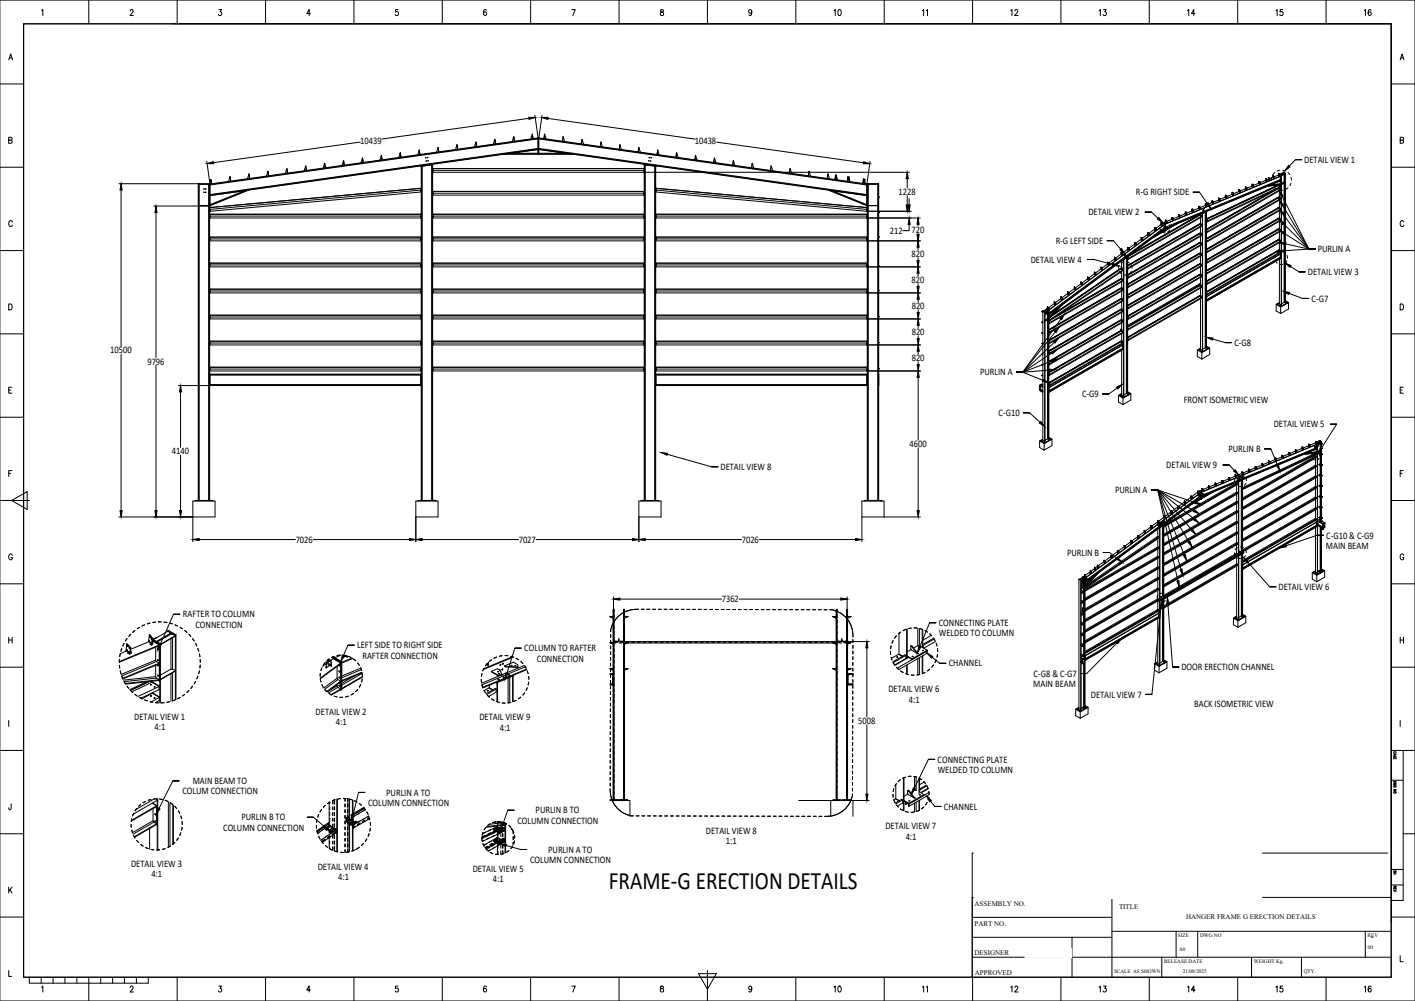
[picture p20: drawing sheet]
<svg xmlns="http://www.w3.org/2000/svg" width="1189mm" height="841mm" viewBox="0 0 1189 841" stroke-linecap="round" stroke-linejoin="round" font-family="sans-serif">
<defs><g id="words">
<text font-size="21" x="512" y="747">FRAME-G ERECTION DETAILS</text>
<g font-size="8.4">
<text x="303" y="121">10439</text>
<text x="584" y="121">10438</text>
<text x="1096" y="137">DETAIL VIEW 1</text>
<text x="755" y="164">1228</text>
<text x="954" y="164">R-G RIGHT SIDE</text>
<text x="914" y="181">DETAIL VIEW 2</text>
<text x="748" y="196">212</text>
<text x="766" y="195">720</text>
<text x="887" y="205">R-G LEFT SIDE</text>
<text x="766" y="216">820</text>
<text x="1107" y="212">PURLIN A</text>
<text x="866" y="221">DETAIL VIEW 4</text>
<text x="1099" y="231">DETAIL VIEW 3</text>
<text x="766" y="238">820</text>
<text x="1102" y="253">C-G7</text>
<text x="766" y="260">820</text>
<text x="766" y="282">820</text>
<text x="1037" y="291">C-G8</text>
<text x="93" y="297">10500</text>
<text x="766" y="303">820</text>
<text x="124" y="306">9796</text>
<text x="823" y="315">PURLIN A</text>
<text x="909" y="334">C-G9</text>
<text x="995" y="338">FRONT ISOMETRIC VIEW</text>
<text x="839" y="350">C-G10</text>
<text x="1070" y="359">DETAIL VIEW 5</text>
<text x="764" y="376">4600</text>
<text x="144" y="382">4140</text>
<text x="1032" y="380">PURLIN B</text>
<text x="605" y="395">DETAIL VIEW 8</text>
<text x="980" y="393">DETAIL VIEW 9</text>
<text x="937" y="414">PURLIN A</text>
<text x="248" y="456">7026</text>
<text x="436" y="456">7027</text>
<text x="623" y="456">7026</text>
<text x="1114" y="453">C-G10 &amp; C-G9</text>
<text x="1114" y="461">MAIN BEAM</text>
<text x="897" y="467">PURLIN B</text>
<text x="1074" y="496">DETAIL VIEW 6</text>
<text x="606" y="506">7362</text>
<text x="154" y="519">RAFTER TO COLUMN</text>
<text x="164" y="527">CONNECTION</text>
<text x="789" y="526">CONNECTING PLATE</text>
<text x="789" y="535">WELDED TO COLUMN</text>
<text x="300" y="545">LEFT SIDE TO RIGHT SIDE</text>
<text x="440" y="547">COLUMN TO RAFTER</text>
<text x="305" y="553">RAFTER CONNECTION</text>
<text x="451" y="556">CONNECTION</text>
<text x="797" y="560">CHANNEL</text>
<text x="993" y="563">DOOR ERECTION CHANNEL</text>
<text x="868" y="569">C-G8 &amp; C-G7</text>
<text x="746" y="582">DETAIL VIEW 6</text>
<text x="868" y="577">MAIN BEAM</text>
<text x="916" y="586">DETAIL VIEW 7</text>
<text x="764" y="590">4:1</text>
<text x="1003" y="594">BACK ISOMETRIC VIEW</text>
<text x="113" y="605">DETAIL VIEW 1</text>
<text x="265" y="600">DETAIL VIEW 2</text>
<text x="403" y="605">DETAIL VIEW 9</text>
<text x="282" y="609">4:1</text>
<text x="721" y="608">5008</text>
<text x="130" y="614">4:1</text>
<text x="420" y="614">4:1</text>
<text x="788" y="641">CONNECTING PLATE</text>
<text x="788" y="649">WELDED TO COLUMN</text>
<text x="162" y="659">MAIN BEAM TO</text>
<text x="153" y="667">COLUM CONNECTION</text>
<text x="325" y="668">PURLIN A TO</text>
<text x="309" y="677">COLUMN CONNECTION</text>
<text x="450" y="683">PURLIN B TO</text>
<text x="793" y="680">CHANNEL</text>
<text x="203" y="689">PURLIN B TO</text>
<text x="435" y="692">COLUMN CONNECTION</text>
<text x="188" y="698">COLUMN CONNECTION</text>
<text x="593" y="700">DETAIL VIEW 8</text>
<text x="744" y="697">DETAIL VIEW 7</text>
<text x="761" y="705">4:1</text>
<text x="610" y="709">1:1</text>
<text x="461" y="716">PURLIN A TO</text>
<text x="445" y="725">COLUMN CONNECTION</text>
<text x="110" y="729">DETAIL VIEW 3</text>
<text x="267" y="731">DETAIL VIEW 4</text>
<text x="127" y="737">4:1</text>
<text x="397" y="732">DETAIL VIEW 5</text>
<text x="284" y="739">4:1</text>
<text x="414" y="741">4:1</text>
</g>
<g font-size="5.9">
<text x="819" y="761">ASSEMBLY NO.</text>
<text x="940" y="764">TITLE</text>
<text x="996" y="772">HANGER FRAME G ERECTION DETAILS</text>
<text x="819" y="778">PART NO.</text>
<text x="819" y="802">DESIGNER</text>
<text x="819" y="819">APPROVED</text>
</g>
<g font-size="4.4">
<text x="990" y="788">SIZE</text>
<text x="1008" y="788">DWG NO</text>
<text x="1149" y="788">REV</text>
<text x="1149" y="798">00</text>
<text x="991" y="799">A0</text>
<text x="978" y="809">RELEASE DATE</text>
<text x="1054" y="809">WEIGHT Kg.</text>
<text x="936" y="818">SCALE AS SHOWN</text>
<text x="994" y="818">21/08/2025</text>
<text x="1095" y="818">QTY.</text>
</g>
</g></defs>
<g fill="#000" stroke="#000" stroke-width=".84">
<path d="M444 99h6l-5 1zM455 99h6l-1 1zM174 137l5-1v2zM726 136l5 2h-6zM102 154l1 6h-2zM762 145l1 5h-2zM1083 139l1 1-4 3zM131 173l1 5h-2zM761 172h2l-1 6zM763 172h2l-1 6zM1013 171l2-1 2 5zM1075 160l3 5h-1z"/>
<path d="M1075 168l3 4-1 1zM764 183l1 5h-2zM770 197h2l-1 5zM771 183l1 5h-2zM974 183l3 4-5-3zM1075 175l3 4-1 1zM1075 184l4 3-1 2zM1075 193l5 2-1 2zM770 219h2l-1 5zM771 202l1 6h-2zM941 210l1-1 3 4zM1075 211l5-1v2z"/>
<path d="M1075 204h5v2zM771 224l1 6h-2zM935 221l5 3-5-1zM1080 221l5 2-1 2zM770 241h2l-1 5zM771 246l1 5h-1zM1078 245l5 1v1zM771 268l1 5h-1zM771 263h1l-1 5zM886 278l4-3-3 4zM891 268l3-4-2 5zM771 290l1 5h-1z"/>
<path d="M771 284h1l-1 6zM883 296l5-2-4 3zM885 287l5-3-4 4zM1014 283l5 1v2zM771 312l1 5h-1zM771 306h1l-1 6zM877 319l4 3-5-2zM881 310l5 1-5 1zM883 303l5-1-5 2zM152 324l1 5h-2zM938 325l5-2-4 4zM874 354l4 4-5-3z"/>
<path d="M1110 376l1 1-3 4zM555 380l6 1-1 2zM1037 396l1-1 3 4zM1073 391h1l1 5zM101 429h2l-1 5zM130 429h2l-1 5zM151 429h2l-1 5zM771 429h1l-1 5zM1003 428l5 4-5-2zM1004 435l4 4-5-2zM1005 421l4 3-5-1zM162 453l5-1v2z"/>
<path d="M344 452l5 1-5 1zM349 453l6-1v2zM531 452l6 1-6 1zM537 453l5-1v2zM719 452l5 1-5 1zM998 456l2-1 2 5zM1001 446l1-1 3 4zM1075 460l5-2 1 1zM939 468l4 4-5-2zM991 479l2-1 1 5zM994 467l2-1 1 5zM1045 468l4 4-1 1z"/>
<path d="M989 488h2v5zM515 503l6-1v2zM706 502l6 1-6 1zM976 506v5h-2zM981 502l1 5h-2zM938 539l4-3-3 5zM134 541h2l-3 5zM288 551h1l-3 5zM728 539l1 5h-2zM772 543l2 1-3 4zM779 549l5 2-1 2zM425 565l2 1-3 5z"/>
<path d="M133 679l1 1-3 4zM727 667h2l-1 6zM767 662l2 1-3 4zM779 669l4 4-2 1zM273 693l3 4-5-2zM296 685l1 1-2 5zM421 695h2l-3 5zM420 709h5v2z"/>
</g>
<g fill="none" stroke="#000" stroke-width=".84">
<path d="M444 99l-123 18M449 97l3 19-276 39-2-19M455 97l-2 19 275 39 3-19M460 100l124 17M303 119l-124 18M400 120l-1 3M416 117v3zM432 115l-1 4M432 118v-3v4M447 113l-1 4M448 116l-1-3 1 3M452 116h1v14h-1z"/>
<path d="M452 116l-276 39M452 117l-276 38M452 116v14M453 116l275 39M453 117l275 38M457 116h.1M457 113v3zM458 113l1 4M473 118v-3v4M473 115l1 4M489 117l-1 3zM489 118l1 3"/>
<path d="M505 120l1 3M505 119l-1 4M602 119l123 18M257 139v4M257 139h.1M273 137v3zM289 135v3zM289 139v-3l-1 3M304 133l1 4M305 133l-2 4M305 133v3M305 133h-1"/>
<path d="M305 136h.1M320 131l1 3M321 134l-1-3-1 4M336 129l-1 3M337 131l-1-3 1 4M352 126l1 4M352 127l-1 3M352 126l1 3M352 126h.1M353 129h.1M354 139l10-1zM354 140v280"/>
<path d="M355 140h-1M355 140v280M363 138l-8 2M363 138v282M363 138h.1M363 138l1 282M368 124l1 3M369 128l-1-4-1 4M384 122l-1 4M384 125v-3v3M400 123v-4v4M416 121v-3l-1 3"/>
<path d="M426 129l26-3-276 38 30-4-30 12M426 129l-3 1h29M426 129h26M429 129h23M452 125l-276 39M452 125l-276 38M453 126l275 38M453 130h28M453 129h26M453 125l275 39M453 129h23M453 125l275 38"/>
<path d="M488 120h1M489 120v1M504 123h1M520 125h.1M521 122l-1 3zM521 122l1 4M536 127l1-3-1 4M536 127h.1M537 124l1 4M541 138l10 1M542 138l-1 282M542 138v282"/>
<path d="M551 140h-1v280M551 140v280M552 129h.1M552 129v1M553 127l1 3M553 126l-1 3M568 131v-3v4M568 129l2 3M584 134h.1M584 131v3M584 131l2 4M600 136v-3v4"/>
<path d="M600 133l1 4M616 138v1M616 135v3zM616 136l1 3M632 137v4M632 138l1 3M648 139v4zM1088 134h6h-6l-5 6M100 154h76M102 160v131M167 154v266M167 155h9"/>
<path d="M167 154v1M167 155v18M175 154v1M175 155v18M176 154v266M176 154v19h-47M177 151l-1 3M177 154v-3l1 3M193 149l-1 3M194 152l-1-4 1 4M208 160l-32 13M208 160h.1"/>
<path d="M208 160l-32 12M209 146l1 4M209 147l-1 3M209 146l1 3M209 146h.1M225 144l1 3zM226 148l-1-4-1 4M241 142l-1 4M242 145l-1-3v3M257 140l-1 3M273 141v-3l-1 3M353 158h.1"/>
<path d="M353 158v2M353 158l-177 16M353 160l1 1-177 17v-2M353 160l-176 16M354 160h.1M364 143h177M364 143h.1M364 145h.1M541 145v-3h-177v3h400M541 143h.1M541 145h.1M551 160h.1"/>
<path d="M551 160v1l177 17M551 160l177 16M551 158v2M551 158h.1M551 158l177 16M632 140h.1M648 143h-1M648 140l1 3M663 145l1-3-1 3M664 142l1 4M679 147v1M680 144h.1"/>
<path d="M680 144l-1 3M680 144l1 4M695 149l1-3-1 4M696 147l1 3M696 160l32 12M696 160h.1M696 160l32 13M702 150h.1M702 147v3M702 147l1 1M702 148h.1M702 147v1"/>
<path d="M702 147h.1M702 148h1M702 148v3M703 148h.1M703 148v3M703 151h.1M712 151h.1M713 149l-1 3M713 149l-1 3h1M713 149v1M713 149h.1M713 149l1 3"/>
<path d="M714 152v1M714 152h.1M725 154h1M725 153h.1M725 150l2 1v1M725 150v4M725 153h1M726 153h-1M726 150l-1 4M726 151h.1M726 151l1 3M726 151v3"/>
<path d="M727 154h.1M729 154v266M729 155h9M729 154v1M729 155v18M737 154v1M737 155v18M738 154v266M762 150v8M1041 159l1 1M1041 159v2h1M1041 159h.1"/>
<path d="M1041 160h.1M1046 157l2 1M1046 159l-4 1M1046 157v2h1M1046 158h.1M1047 158h.1M1046 158l1 1M1046 157h.1M1047 158h-1M1047 157v1M1047 157h.1M1047 159h.1"/>
<path d="M1048 158l-1 1M1048 158h.1M1052 156h.1M1052 155h1M1052 156l-4 2M1052 155v1l1 1M1052 155h.1M1052 157h1M1053 157h.1M1053 156h.1M1053 156v1M1053 155v1"/>
<path d="M1053 155h.1M1053 155v2M1058 154h.1M1058 152l1 1M1058 154l-5 2M1058 152v2l1 1M1058 153h.1M1058 154h1M1058 153h1M1059 154h.1M1059 153h.1M1059 153v2"/>
<path d="M1063 150l1 1M1063 152l-4 1M1063 150v2h1M1063 151v1M1063 151h.1M1063 150h.1M1063 150v1M1063 151h1M1063 152h.1M1064 152h.1M1064 151h.1M1064 151v1"/>
<path d="M1065 156h.1M1066 151h-2M1066 150h.1M1066 149v2h1M1066 149l1 1M1066 150v1M1066 149h.1M1066 149v1M1066 151h.1M1066 150h1M1067 150h.1M1067 151h.1"/>
<path d="M1067 150v1M1068 149v2M1068 154l1 2M1070 149l-3 1M1070 149h.1M1070 148h.1M1070 148l-1 1 1 1M1070 150h.1M1070 149v1M1070 148v2M1071 149h-1M1071 149h.1"/>
<path d="M1071 145l-2 2M1071 158l2 1M1072 159l-58 34M1074 155l-60 29M1074 147l1 1M1074 147l-4 2h1M1074 147h.1M1074 146h1M1074 146v1M1074 146h.1M1075 147v1M1075 158h.1"/>
<path d="M1075 156h.1M1075 147h.1M1075 148h.1M1075 146h.1M1075 146v1M1075 148v-1l1 1M1075 155v1M1075 156l-61 28M1075 156h1M1075 158l-61 35M1075 158l1 1-62 36M1075 155l1 1"/>
<path d="M1075 146v2M1075 147l2 1M1075 158l1 1M1075 143l-2 1M1075 160h3M1075 157h.1M1075 159h.1M1075 156v1M1076 146l-1 1M1076 151h.1M1076 154v1M1076 151l-97 40"/>
<path d="M1076 148v3M1076 152v2M1076 154l-8 1M1076 151v1l-97 40M1076 155l-11 1M1076 155l-9 1M1076 146h.1M1076 147h.1M1076 152h.1M1076 154h.1M1076 149h.1M1076 148h.1"/>
<path d="M1076 147h1M1076 155h.1M1076 159h.1M1076 156h.1M1076 156l-62 30M1076 156v1l-62 30M1076 148l-97 40M1076 159l-62 37M1077 148v108M1077 148h-1M1077 155h-1M1077 147v109"/>
<path d="M1077 147v1M1078 143l2 1M1078 145h1M1078 145l-3 2M1078 145l2 1M1078 145h.1M1079 145h.1M1079 145l-3 2h-1M1079 145l-3 2M1079 153l-2 1M1079 153h.1M1079 146v7"/>
<path d="M1079 154v100M1079 145l1 1M1079 153h1l-3 2M1080 146l-3 2 3-2M1080 146h.1M1080 146v108M1082 145l2 2M1082 158l-2 1M1085 149v2M1085 154l-1 2M131 178v122M167 173h9"/>
<path d="M167 173v247M175 173v247M176 176h1h-1M176 174h.1M176 174l1 2M177 176h-1M177 177h-1M354 161h.1M364 162h177M364 163h.1M364 164h.1M364 161h177v3h-177z"/>
<path d="M541 164h.1M541 163h.1M551 161h.1M699 160l29 12M728 178h38M728 177h1M728 176h1M728 176v2M728 174h.1M728 174v2M729 173l-1-19h10v266M729 176h-1h1"/>
<path d="M729 173h9M729 173v247M737 173v247M738 178h1l-1 1M738 166h1h-1M762 164v8M764 167v5M967 178h-5h5l6 5M996 179h.1M996 178l1 1M996 180l-5 1M996 178v2h1"/>
<path d="M996 179v1M996 178h.1M996 178v1M996 180h.1M997 180h.1M997 180h-1M997 179h.1M997 179v1M1001 176h2M1001 177l-4 2M1001 176v1l1 1M1002 177h.1"/>
<path d="M1002 176h-1M1002 176h1M1002 176h.1M1002 178h.1M1002 177v1M1002 176v1M1003 176l-1 2M1003 176h.1M1007 173l1 1M1007 175l-4 2M1007 173v2h1M1007 175h.1"/>
<path d="M1007 173h.1M1007 174h.1M1008 175h.1M1008 161h-6h6l6 10M1008 174h.1M1008 174v1M1008 180l-59 34M1009 180h.1M1009 180l-61 35M1010 179l4-1v115M1010 179v115M1010 179h1"/>
<path d="M1010 179h.1M1011 179h.1M1011 177h.1M1011 176h.1M1011 175v1M1011 175h.1M1011 176v1M1012 175h-1M1012 175h.1M1012 178h.1M1013 178v114M1013 178h.1"/>
<path d="M1013 171l1 1M1013 173l-5 1M1013 171v1l1 1M1013 172h.1M1013 171v1M1013 171h.1M1013 173h.1M1013 173h1M1013 172h1M1014 173h.1M1014 172h.1M1014 172h-1"/>
<path d="M1014 178v115M1014 172v1M1018 169h1M1018 170l-4 2M1018 169h2M1018 169v1l1 1M1018 170h1M1018 170h.1M1018 169h.1M1019 169h.1M1019 170h.1M1019 171h.1"/>
<path d="M1019 170v1M1019 169v1M1019 169v2M1020 169h-1M1024 166l1 1M1024 168l-5 2M1024 166v2h1M1024 168h.1M1024 167h.1M1025 168h.1M1025 168h-1M1025 167h.1"/>
<path d="M1025 167v1M1030 164l1 1M1030 166l-5 1M1030 164l-1 2h2M1030 165h.1M1030 165v1M1030 164h.1M1030 164v1M1030 166h.1M1030 165h1M1031 165h.1M1031 165v1"/>
<path d="M1035 163l1 1M1035 162h1M1035 163l-4 2M1035 162v1M1035 163h.1M1035 162h.1M1036 162h.1M1036 162h-1M1036 164h.1M1036 163h.1M1036 163v1M1036 162v1"/>
<path d="M1036 162v2M1041 161h.1M1041 161l-5 2M1041 161h1M1042 161h-1M1042 160h.1M1042 161h.1M1042 160v1M1069 160l-55 33M1075 166h.1M1075 175h.1M1075 165l-61 36"/>
<path d="M1075 175l-61 35M1075 175h1l-62 37M1075 166l-61 35M1075 166l1 1-62 36M1075 160v6M1075 168v7M1075 177v7M1075 166h1M1075 175h1M1075 167h.1M1075 176h.1M1076 167h.1"/>
<path d="M1076 175h.1M1076 176l-62 36M1076 167l-62 36M1077 165l23 44h5h-5M1078 173l22 36h5h-5M1078 180l22 29h5h-5M176 183h.1M176 182h.1M176 180h178v3h-178zM176 182h178M176 199h178M354 183h.1"/>
<path d="M354 182h.1M364 183h.1M364 182h.1M364 180h177v3h-177zM364 182h177M364 199h177M541 183h.1M541 182h.1M551 183h.1M551 182h.1M551 182h177M551 199h177"/>
<path d="M728 183v-3h-177v3h222M728 183h1M729 183h.1M729 182h.1M738 199h1h-1M764 188v6h-5M771 188v1M771 196v1M959 200h1M959 200v1M959 200h.1M964 195l1 1"/>
<path d="M964 195l1 2M964 195h.1M964 197h1M965 196h.1M965 198h.1M965 197h.1M965 197v1M965 197l-5 3M965 196v1M965 196l-1 1M965 196v1v1M965 197h1"/>
<path d="M965 196l1 1M966 196h-1M966 196v1M969 200l10-6zM970 191l1 1M970 191v1M970 192h.1M970 193h.1M970 192v1M970 192l-4 4M970 192h1M971 192l-1 1"/>
<path d="M971 192h-1M971 192v1h-1M971 193h.1M971 192h.1M971 192v1M974 191l1 2M975 187l2 1M975 187l1 1M976 187h-1M976 187l1 1M976 189h.1M976 188h.1"/>
<path d="M976 187v1M976 187h.1M976 188l-5 4M976 188v1M976 189h1M976 188h1M977 189h.1M977 187l-2 2M977 195l2 1M977 188v1M977 187l2 1M977 187l2 1-98 73"/>
<path d="M977 187h.1M977 187v1M978 193h.1M978 192h.1M978 189v3M978 193l-2 1M978 192l-97 71M978 192h1l-98 72M978 193l1 1M978 193l-4 3M978 193h1M978 189h.1"/>
<path d="M978 190h.1M978 191h.1M978 191h1M978 190h1M978 189h1M979 193h.1M979 194h.1M979 187h2M979 188v6M979 188h.1M979 186l1 1M979 186h.1"/>
<path d="M979 185l1 1M979 187h-2M979 185v1M979 185h.1M980 187h.1M980 186h.1M980 186v1M982 191l-3 2M983 189v2M983 193l-2 2M984 190l-5 3M985 183h1"/>
<path d="M985 184l-5 2M985 183l-1 1 2 1M985 184h.1M985 183h.1M985 184v1M985 185h.1M985 183l1 1M985 183v1M986 184h.1M986 183v2M986 183h.1M988 188h1l-10 6"/>
<path d="M990 182h1M990 182h.1M990 180l1 1M990 182l-4 2M990 180v2M990 181h.1M990 181h1M991 181h.1M991 182h.1M991 181v1M1008 181h.1M1008 189h.1"/>
<path d="M1008 197h.1M1009 195l-62 36M1009 188h.1M1009 188l-62 35M1009 195v1M1009 180l-62 36v115M1009 188l-62 36M1009 188l1 1-62 36M1009 196l-62 35M1009 183v5M1009 191v4M1009 196h.1"/>
<path d="M1009 199v4M1009 180l1 1M1009 196l1 1M1009 181h1M1009 188l1 1M1009 181h.1M1009 189h.1M1009 197h.1M1010 181h.1M1010 189h.1M1010 197h.1M1010 181v1l-62 36"/>
<path d="M1010 189v1l-62 36M1010 197v1l-62 36M1010 181l-62 36M1010 197l-62 36M1014 195v1M1014 195h.1M1014 187h.1M1014 186h.1M1014 186v1M1014 194h.1M1014 185h.1M1075 193h.1"/>
<path d="M1075 184h.1M1075 184l-61 35M1075 192l-61 36M1075 192l1 1-62 37M1075 184h1l-62 37M1075 186v6M1075 195v6M1075 184h1M1075 193h1M1075 185h.1M1075 194h.1M1075 193v1"/>
<path d="M1076 193h.1M1076 184h.1M1076 194l-62 36M1076 185l-62 36M1078 188l22 21h5h-5M1079 196l21 13h5h-5M176 201h178M176 201h.1M176 202h178M354 202v-3h-178v3M354 201h.1M364 201h177"/>
<path d="M364 201h.1M364 202h177M541 202v-3h-177v3M541 201h.1M551 201h178M551 201h.1M551 202h222M728 202v-3h-177v3M729 201h.1M771 208v2M771 217v2M919 218h-5h5l16 4"/>
<path d="M935 202h-5h5l7 7M936 216l1 1M936 218h.1M936 216v1M936 216h.1M936 216h1M936 217h1M937 217l-5 4M937 217h.1M937 217l-1 1M937 217v1h-1M937 218h1"/>
<path d="M937 218h.1M937 217l1 1M938 218h.1M942 212l1 1M942 212v1M942 212h.1M942 214h.1M942 213h.1M942 213l-5 4M942 213v1M942 219l1 7M942 213h1"/>
<path d="M943 213h-1M943 213v1h-1M943 214h.1M943 213h.1M943 213v1M944 218v115zM944 220l-2 1M944 217h.1M945 214h.1M945 215h.1M945 213h.1M945 216h.1"/>
<path d="M946 216v114M946 216h1M946 216h.1M947 216h-1M947 220l2 1M947 216v114M947 217h1M947 208l2 1M947 218h.1M947 217l1 1M947 215l-3 3M947 208l1 1"/>
<path d="M947 208h2M948 208h.1M948 209l-5 4M948 217h.1M948 210h.1M948 209h.1M948 208v2M948 209l1 1M948 209h1M949 209h.1M949 209h-1M949 209v1"/>
<path d="M949 208l-1 1M949 208v2M949 210h.1M953 204h1M953 204v1M953 204h.1M953 206h.1M953 205h.1M953 205l-4 3M954 204h-1M954 204h.1M954 204l-1 2"/>
<path d="M954 204v1l-1 1M954 205v1M954 204v1M954 205h.1M954 204v2M954 206h.1M959 202h.1M959 201l-5 3M959 201h.1M959 200v2M959 200l1 1-1 1M959 201h1"/>
<path d="M960 200h.1M960 201h.1M960 200v1M1008 205h.1M1008 213h.1M1008 204h.1M1009 203l-62 36M1009 203h.1M1009 212h.1M1009 212l-62 36M1009 204l-62 35M1009 213l-62 35"/>
<path d="M1009 213l1 1-62 36M1009 204h.1M1009 206v6M1009 212v1M1009 215v6M1009 204l1 1M1009 213l1 1M1009 205h.1M1009 214h.1M1010 205h.1M1010 214h.1M1010 205l-62 37"/>
<path d="M1010 214l-62 37M1010 205l-62 36M1014 218l61-35-61 36M1014 212h.1M1014 209l61-35-61 36M1014 203h.1M1014 211h.1M1014 202h.1M1014 220h.1M1072 215l-1 2M1072 219l1 2M1075 202h.1"/>
<path d="M1075 211h.1M1075 210l-61 36M1075 210l1 1-62 36M1075 201l-61 36M1075 201l1 1-62 36M1075 218v37l2 1M1075 204v6M1075 201l1 1M1075 201v1M1075 210l1 1M1075 210h.1M1075 212l-2 1"/>
<path d="M1076 212l1 1M1076 216h.1M1076 214v2M1076 216l-62 36M1076 216v1M1076 215h.1M1076 213h.1M1076 202h.1M1076 211h.1M1076 213l-62 36M1076 217l-62 36M1076 212l-62 36"/>
<path d="M1076 203l-62 36M1077 213h-1M1077 217h-1M1078 212l2 1M1080 205l20 4h5h-5M1081 215l1 2M1081 219l-1 2M1100 209h5l-25 2M176 223h.1M176 224h.1M176 223h178M176 221h178v3h-178z"/>
<path d="M176 221h178M354 224h.1M354 223h.1M364 224h.1M364 223h177M364 223h.1M364 221h177v3h-177zM364 221h177M541 224h.1M541 223h.1M551 224h.1M551 223h178"/>
<path d="M551 223h.1M551 221h177M728 224v-3h-177v3h222M728 224h1M729 223h.1M738 223h1l-1 1M771 230v2M771 238v3M908 237l1 1M908 237v1M908 237h.1M908 239h.1"/>
<path d="M908 237h1M908 238l-4 4M908 238h1M908 238h.1M909 238h.1M909 237h.1M909 238l-1 1M909 237v1M909 237v2h-1M909 238v1M909 239h.1M910 239h-1"/>
<path d="M914 233h1M914 233v1M914 233h.1M914 235h.1M914 234l-5 4M914 234h.1M914 233v2M914 233l1 2h-1M915 234v1M915 233v1M915 233h.1M915 234h.1"/>
<path d="M915 233v2M915 235h.1M919 229h2v1M919 229h2M919 229l1 1M920 231h.1M920 229h.1M920 230h.1M920 230l-5 3M920 229v2M920 229v1v1M920 230h1"/>
<path d="M921 229h-1M921 229v1M925 224l1 1M925 224v2M925 224h.1M925 225h.1M925 226l-4 3M925 227h.1M925 225h1M925 226h.1M926 225l-1 2M926 225h.1"/>
<path d="M926 225v1l-1 1M926 226h.1M926 225v1M931 220l1 1M931 220v2M931 220h.1M931 222h.1M931 221h.1M931 222v1M931 222l-5 3M931 221v1M931 221v1v1"/>
<path d="M931 222h1M931 221h1M932 222h.1M932 221h.1M932 221h-1M932 221v1M940 223v2M940 228l2 2M942 226h.1M942 235h.1M942 225h.1M942 225l-59 41"/>
<path d="M942 225l2 1M942 234l-54 31M942 234h1M942 234l-60 35M942 234l2 1-63 36M942 228v6M942 234h.1M942 237v5M943 234l-57 32M943 234h.1M943 234l-57 33M943 234l1 1"/>
<path d="M943 235h.1M943 227h.1M944 235h.1M944 226l-63 43M944 226v1l-63 43M944 236l-63 36M947 231h-3M947 225h1M947 234h.1M947 233h1M947 226h1M947 225h.1"/>
<path d="M947 225l1 1M947 226h.1M948 233v1M948 225h.1M948 233h.1M951 223v2M951 228l-2 2M1008 238l1 1M1008 239l-61 34M1008 238v1M1008 239h1M1008 222h.1"/>
<path d="M1008 231h.1M1009 238h.1M1009 239l-62 35 62-35M1009 230l-62 35M1009 221l-62 36M1009 221h.1M1009 230h.1M1009 239h.1M1009 231l1 1-62 36M1009 222l-62 35M1009 231l-62 35M1009 240l-62 35"/>
<path d="M1009 221v1M1009 224v6M1009 230v1M1009 233v6M1009 239v1M1009 238h-1M1009 222l1 1M1009 240l1 1M1009 230l-62 36M1009 239l-62 36M1009 231h1M1009 240h1"/>
<path d="M1009 223h.1M1009 232h.1M1010 232h.1M1010 223h.1M1010 231v1M1010 223l-62 37M1010 231v1l-62 36M1010 223l-62 36M1014 221h.1M1014 239h.1M1014 238h.1M1014 236l61-35-61 35"/>
<path d="M1014 230h.1M1014 227l61-35-61 35M1014 229v1M1014 229h.1M1075 222h3M1084 224l7 4h6h-6M176 245h.1M176 246h.1M176 245h178M176 243h178v3h-178zM354 246h.1M354 245h.1"/>
<path d="M364 246h.1M364 245h177M364 245h.1M364 243h177v3h-177zM541 246h.1M541 245h.1M551 246h.1M551 245h178M551 245h.1M728 246v-3h-177v3h222M728 246h1M729 245h.1"/>
<path d="M738 244h1M739 244h.1M771 251v3M879 260l-3 1M879 260h1M879 260h.1M880 259l1 1M880 259l-1 1M880 259h.1M880 258h1M880 258v1M880 260h.1"/>
<path d="M880 258h.1M880 258v2M881 258l-1 2M881 258h.1M881 259v1M881 258v1M881 259h.1M881 258v2M881 260h.1M886 254h1M886 254v1M886 254h.1"/>
<path d="M886 256h.1M886 255l-5 3M886 255h.1M886 254v2M886 254v1v1M886 255h1M887 254h.1M887 255h.1M887 254v1M887 260l-6 6M889 259l-8 8M891 249l2 1"/>
<path d="M891 249l1 1M891 249l1 2M891 251l1 1M891 250h1M891 252h1M892 250h.1M892 252h.1M892 251l-5 3M892 250v1M892 251h.1M892 250v2M892 250v1v1"/>
<path d="M892 251h1M892 250l1 1M893 250h-1M893 250v1M893 256h-1M893 256l-12 12M893 256h.1M893 251h.1M897 245l1 1M897 245v1M897 245h.1M897 246v1"/>
<path d="M897 246h.1M897 247h.1M897 247l-5 3M898 246h-1M898 246h.1M898 246v1h-1M898 247h.1M898 246v1M903 241l1 1M903 241v1M903 241h.1M903 243h.1"/>
<path d="M903 242h.1M903 242l-5 4M903 242v1M903 243h1M903 242h1M904 242h.1M904 243h.1M904 242v1M942 243h.1M942 252h.1M942 242l-61 35M942 250l-61 36"/>
<path d="M942 259l-61 36M942 242h1M942 250l1 1M942 259l1 1M942 242l-61 36M942 242l2 1-63 36M942 251l-61 35M942 251l2 1-63 36M942 242h.1M942 245v5M942 251h.1M942 254v5"/>
<path d="M942 260h.1M943 242l-62 35M943 251l-62 35M943 260l-62 35M943 242h.1M943 251h.1M943 260h.1M943 242l1 1M943 251l1 1M943 243h.1M943 252h.1M944 252h.1"/>
<path d="M944 243h.1M944 244l-63 36M944 253l-63 36M947 241h1M947 251h.1M947 250h1M947 259h1M947 241l1 1M947 241v1M947 259h.1M947 250h.1M948 250v1"/>
<path d="M948 259v1M948 258h.1M948 240h.1M948 249h.1M1008 240h.1M1008 249h.1M1009 248h.1M1009 248l-62 35M1009 249l-62 35M1009 249h1l-62 37M1009 251v43h1M1009 242v6"/>
<path d="M1009 248v1M1009 248l-62 36M1009 249h1M1009 241h.1M1009 250h.1M1010 240h.1M1010 249h.1M1010 240v1l-62 36M1010 249v1l-62 36M1010 241l-62 36M1013 252h.1M1013 251h.1"/>
<path d="M1013 249h.1M1013 250h.1M1013 252v1M1013 249v1M1013 253h.1M1014 249h.1M1014 248h.1M1014 247h.1M1014 245l61-35-61 35M1014 253h.1M1072 256l4 2M1072 256v5l4 2"/>
<path d="M1073 255l4 2M1073 256l4 2M1073 255v1M1073 255l-1 1M1075 254l-2 1M1076 258v5M1076 257h.1M1077 257v1M1079 254h.1M1079 254l-2 1M1079 254h1M1080 253l2 1"/>
<path d="M1080 254h.1M1080 253l3 1M1081 254h.1M1082 254l-5 3M1082 254l-5 4M1083 254l-7 4M1083 254v6l-7 3M1083 247l11 4h6h-6M176 267h.1M176 268h.1M176 266h178M176 265h178v3h-178z"/>
<path d="M354 268h.1M354 267h.1M364 268h.1M364 266h177M364 267h.1M364 265h177v3h-177zM541 268h.1M541 267h.1M551 268h.1M551 266h178M551 267h.1M728 268v-3h-177v3h222"/>
<path d="M728 268h1M729 267h.1M738 266h1h-1M771 260v3M771 273v3M875 271h1M875 262h1M875 280h1M875 262h.1M875 271h.1M875 280h.1M876 280h.1"/>
<path d="M876 271h.1M876 262h.1M876 261l2 1M876 270l-1 1M876 261v109l2 1M876 279l-1 1M876 261l1 1M876 261h.1M877 261l-2 1M877 262h.1M877 262h1M878 262v109"/>
<path d="M878 262h.1M879 263h.1M879 264h.1M879 262h.1M879 263v1M880 268l-2 1M880 268h1M880 260l-3 2M880 260h1M880 261v7M880 269v100M880 268v101"/>
<path d="M881 268l-3 2M881 260v1M881 264h.1M881 265h.1M881 262h.1M881 261h.1M881 267h.1M881 261l-3 1M881 280h.1M881 260v109M881 269h.1M881 272h.1"/>
<path d="M881 271h.1M881 271v1M881 279v1M881 279h.1M881 260v8M881 270h.1M881 269v1M881 268v1M881 279h1M882 271h-1M882 268l-1 1M882 279h-1"/>
<path d="M882 271h.1M882 279h.1M882 268h-1M882 268h.1M885 264l58-39-59 40M887 279l-28 34h-5h5M891 268l-32 45h-5h5M942 277h.1M942 261h.1M942 270h.1M942 278v1M942 279h.1"/>
<path d="M942 278h.1M942 277l-61 36M942 268l-61 36M942 268h1M942 277h1M942 260l-61 35M942 260l2 1-63 36M942 269l-61 35M942 269l2 1-63 36M942 278l-61 35M942 278l2 1-63 36M942 262v6"/>
<path d="M942 269h.1M942 271v6M942 276v1M943 268l-62 36M943 277l-62 36M943 268h.1M943 277h.1M943 278l1 1M943 260l1 1M943 269l1 1M943 269h.1M943 261h.1"/>
<path d="M943 270h.1M943 279h.1M944 279h.1M944 270h.1M944 261h.1M944 262l-63 36M944 270l-63 37M944 279l-63 37M947 268h.1M947 268h1M947 277h1M947 277h.1"/>
<path d="M948 267h.1M948 276h.1M102 298v131M176 290h.1M176 288v1M176 288h178M176 287h178v3h-178zM354 290h.1M354 288v1M364 290h.1M364 288h.1M364 288h177"/>
<path d="M364 288v1M364 287h177v3h-177zM541 288h.1M541 290h.1M541 288v1M551 290h.1M551 288h178M551 288h.1M551 288v1M728 290v-3h-177v3h222M728 290h1M729 290h.1"/>
<path d="M729 288v1M738 288h1h-1M771 282v2M771 295v2M875 298h1M875 289h1M875 289h.1M875 298h.1M876 289h.1M876 298h.1M876 297l-1 1M876 288l-1 1"/>
<path d="M881 289h.1M881 288h.1M881 298h.1M881 288v1M881 297v1M881 297h.1M882 288h-1M882 297h-1M882 288h.1M882 297h.1M882 296v1M882 296l-1 1"/>
<path d="M884 297l-25 16h-5h5M886 288l-27 25h-5h5M942 287h.1M942 286l-61 36M942 286h1M942 287l-61 35M942 287l2 1-63 36M942 294v38l2 1M942 280v6M942 286v1M943 286l-62 36M943 286h.1"/>
<path d="M943 287l1 1M943 287h.1M943 288h.1M943 289h1M943 293h.1M943 290v3M943 293l-62 35M943 293h1M943 293l-62 36M944 291h.1M944 293h.1M944 290h.1"/>
<path d="M944 288h.1M944 289l-63 37v4M944 293l-63 36M944 290l-63 36M944 288l-63 37M944 289v1M944 293l-63 37M947 286h.1M948 286h.1M948 285h.1M1006 294l4 2M1006 294v6l4 2"/>
<path d="M1007 294l3 2M1007 294h-1M1008 294h.1M1009 292l-2 2M1010 296v6M1010 295h.1M1010 296h.1M1010 294h.1M1013 292h.1M1013 292l-3 2M1013 292l1 1M1014 291l2 2"/>
<path d="M1014 291l2 1M1015 293h.1M1016 293l-6 3M1016 292l-6 4M1016 292v6l-6 4M1019 285l10 3h6h-6M131 307v122M176 310v1M176 312h.1M176 314h178M176 309h178v3h-178zM176 311v1"/>
<path d="M176 310h178M176 314v10M176 315h178M354 314v10M354 311v1M354 312h.1M354 310v1M364 312h.1M364 310v1M364 309h177v3h-177zM364 311v1M364 310h177"/>
<path d="M541 311v1M541 312h.1M541 310v1M551 314h178M551 312h.1M551 310h.1M551 310v1M551 311v1M551 310h177M551 315h177M551 314v10M728 314v10"/>
<path d="M728 312v-3h-177v3h222M728 311l1 1M729 312h.1M729 310v1M738 310h1h-1M738 314h.1M771 304v2M771 317v53M859 313h-5h5l17 7M875 315l1 1zM875 306l1 1M875 306v1"/>
<path d="M875 307h1M876 315h.1M876 306v1M876 307h.1M876 306h.1M876 315h-1M876 306h-1M881 311l-27 2h5M881 307h.1M881 306h.1M881 316h.1M881 306v1"/>
<path d="M881 315v1M881 315h.1M881 314h1M881 305h.1M881 314h.1M882 305h-1M882 314h-1M882 314h.1M882 305h.1M883 304l-24 9h-5h5M152 329v47M176 324h178"/>
<path d="M176 323h178M354 324h-204M551 324h178M551 324h177M551 323h177M738 324h.1M873 324l3 1M873 328h.1M873 328l3 1M873 324v4M874 326h.1M874 324h.1"/>
<path d="M874 327h.1M874 325v1M874 327l-1 1M874 327l2 1M874 324v3M874 328h.1M874 328l1 1h1M875 329h.1M875 323l-2 1M875 323h1M875 324l1 1M875 324h.1"/>
<path d="M876 324h.1M876 323v1M876 323h.1M876 324h-1M881 329h.1M881 327h.1M881 326h.1M881 327v1M881 324v1M881 324h.1M881 329v1M881 323h.1"/>
<path d="M882 323h-1M882 323h.1M939 326l-7 5h-6h6M940 332l3 2M940 332v6l3 2M941 332l3 2M941 332h-1M942 332h.1M942 331l-1 1M943 334v6M944 333h.1M944 334h.1"/>
<path d="M946 330h1M946 330l-2 2M947 330v1M947 330l2 1M947 331h.1M947 329l3 2M949 331h.1M948 331h.1M949 331l-5 3M950 331l-7 3M950 331v5l-7 4M865 347h-5h5l9 8"/>
<path d="M1123 356h-5h5l-12 20M771 376v53M873 371l4 2M873 371v5l4 2M874 370l4 2M874 370l-1 1M876 369l-2 1M877 373v5M878 372h.1M880 369h.1M880 369l-2 1M880 369h1"/>
<path d="M881 369h.1M881 368l2 1M881 367l3 2M882 369h.1M883 369l-5 3M884 369l-7 4M884 369v5l-7 4M1068 377h-6h6l5 14M1088 379l-4 2M1088 378l1 1M1088 378v1l1 1M1088 379h.1"/>
<path d="M1088 378h.1M1088 379h1M1088 378h1M1089 378h.1M1089 380h.1M1089 379h.1M1089 379v1M1094 377l-5 2M1094 376h1M1094 376v1l1 1M1094 377h.1M1094 376h.1"/>
<path d="M1094 377h1M1095 377h.1M1095 376h.1M1095 378h.1M1095 376v2M1099 375l-4 1M1100 373l1 1M1100 373l-1 2h1M1100 374v1M1100 374h.1M1100 375h.1M1100 373h.1"/>
<path d="M1101 375h-1M1101 374h.1M1101 374l-1 1M1104 375l1 1M1104 375h.1M1105 376h1M1105 376h.1M1105 372l-4 2M1105 371l1 1M1105 371v1l1 1M1105 372h.1M1105 371h.1"/>
<path d="M1105 371h1M1106 376h.1M1106 375h.1M1106 371h.1M1106 373h.1M1106 372v1M1106 372h.1M1106 380h.1M1106 376v1M1106 375h1l-1 1M1106 374v1M1106 377v3"/>
<path d="M1106 375h-2M1106 380l-8 1M1106 376l-64 27M1106 377h1l-98 40M1106 377l-97 40M1106 377h1M1106 376h1M1106 374h1M1106 373l1 1M1106 377h.1M1107 380h.1M1106 374h.1"/>
<path d="M1106 372l1 1M1106 373h1M1106 379l1 1M1107 376h.1M1107 380h-3M1107 373h.1M1107 377h.1M1107 374h.1M1107 373v8M1107 373l-98 41 98-41M1107 373h-1h1M1107 373v109"/>
<path d="M1107 379l2-1h1l-3 2M1107 375h.1M1108 373h.1M1108 375h.1M1108 374h.1M1108 374v1M1108 372l2 1M1108 372h.1M1109 370h.1M1109 370l1 1M1109 370l-3 1M1109 373v5"/>
<path d="M1109 370v1M1109 371h1l-3 2M1109 371l-3 1M1109 371l-3 2M1109 371h1M1109 371h.1M1109 372h.1M1109 379v2M1109 372l2 1M1109 372h-1M1110 371h.1M1110 372h.1"/>
<path d="M1110 373v5M1110 379v2M1110 373h.1M1110 371v1M1110 373v8M1111 373h.1M1110 373h1M1111 373h-1M152 382v47M561 382l37 10h5h-5M1033 391h-6h6l4 4M1038 399l1 1"/>
<path d="M1038 399v1l1 1M1038 399h.1M1038 400h1M1039 400h.1M1039 400v1M1041 399l-2 1M1043 398l-4 2M1043 397h1M1043 397v1l1 1M1043 398h.1M1043 399l2 1M1043 398h1"/>
<path d="M1043 397h.1M1044 397h.1M1044 398h.1M1044 398v1M1044 399h.1M1044 397v2M1045 397h-1M1049 396l-4 1M1049 395h.1M1049 394l1 1v1M1049 394v2h1M1049 396h.1"/>
<path d="M1049 394h.1M1049 394l1 1M1049 395v1M1050 396h.1M1050 395h.1M1050 396h-1M1050 395v1M1054 393l-4 2M1055 393h.1M1055 392l1 1M1055 392l-1 1 2 1M1055 392h.1"/>
<path d="M1055 394h.1M1055 393v1M1055 393h1M1056 393h.1M1056 393v1M1060 391l1 1M1060 391l-4 2M1060 391h.1M1060 390h1M1060 390v1M1060 390h.1M1061 390h.1"/>
<path d="M1061 392h.1M1061 391h.1M1061 391v1M1061 390v2M1066 389h1M1066 389l-5 1M1066 387l1 1M1066 387v2M1066 389h.1M1066 388v1M1066 388h.1M1067 388h.1"/>
<path d="M1067 389h.1M1067 388v1M1071 386l1 1M1071 386l-4 2M1071 385l2 1-1 1M1071 385v1M1071 386h.1M1071 386h1M1071 385h.1M1071 385l2 1M1072 386h-1M1072 385h.1"/>
<path d="M1072 386h.1M1072 387h.1M1073 386h-1M1073 386l-1 1M1077 384l1 1M1077 384l-4 2M1077 383h1M1077 383v1M1077 384h.1M1077 383h.1M1077 385h1M1078 384v1"/>
<path d="M1078 384h.1M1078 383h.1M1078 383v2M1083 382l-5 1M1083 380l1 1M1083 380v2h1M1083 381v1M1083 381h.1M1083 382h.1M1083 382h1M1084 381h.1M1083 381h1"/>
<path d="M1084 381h-1M1084 382h.1M1084 381v1M1103 381l-1 2M1103 385l1 1M1105 381h.1M1105 384h.1M1105 392h.1M1105 381h1h-1l-61 29M1105 382v1M1105 385v6h1M1105 393v7h1h-1l-61 35"/>
<path d="M1105 383l1 1-1-1-61 35M1106 391h-1l-61 35M1106 380h1l-12 2 12-1M1106 380l-9 1M1107 381h.1M1107 383v1l-63 36M1107 391v1l-63 36M1107 381l-63 30M1107 383l-63 37M1107 391l-63 36M1107 381v1l-63 29M1107 383l-63 36"/>
<path d="M1108 381l2 1M1108 399l2 1M1108 390l2 1M1108 381h.1M1108 390h.1M1108 399h.1M1108 381l1 2M1108 385l-1 1M1109 382v8M1109 391v8M1109 400v8M1109 399h-1"/>
<path d="M1109 381l2 1M1109 381h-1M1109 399l2 1M1109 390l2 1M1109 390h-1M1110 382v8M1110 391v8M1110 400h.1M1110 391h.1M1110 382h.1M1111 382h.1M1111 390h.1"/>
<path d="M1110 399h.1M1110 391h1M1110 399l1 1M1111 399h-1M1111 399v1M1111 390v1M1111 399h.1M1111 391h.1M1111 400h.1M1111 400h-1M1111 382h-1M1111 391h-1"/>
<path d="M973 412h-6h6l31 10M973 412h-6h6l30 17M973 412h-6h6l30 24M973 412h-6h6l28 33M973 412h-6h6l26 43M973 412h-6h6l22 54M973 412h-6h6l19 66M973 412h-6h6l17 76M1001 417h1M1001 417v1M1001 417h.1M1001 418l-5 3"/>
<path d="M1001 419h.1M1001 418h.1M1001 417v2M1001 418l1 1M1001 417l1 1M1001 418h1M1002 417v1M1002 418h.1M1002 417v2M1002 417h.1M1002 419h.1M1006 413h1"/>
<path d="M1006 413v1M1006 413h.1M1006 414l-5 3M1006 414h.1M1006 415h.1M1007 413l-1 2M1007 416l1 1M1007 413h.1M1007 416l1-1 1 2M1007 413v1l-1 1M1007 414v1M1007 414h.1"/>
<path d="M1007 413v2M1007 413l2 1M1008 413h1M1008 413h-1M1008 412v1M1008 417l-29 22M1008 417h.1M1008 416h.1M1008 418v1M1008 414v2M1008 418h.1M1008 418l-2 2"/>
<path d="M1008 417l1 1-97 72M1008 419h1l-10 6 1-1M1008 419l-4 2M1009 418h.1M1009 415h.1M1009 414h.1M1009 416h.1M1009 417h-1M1009 417h.1M1009 419h.1M1009 414v5M1009 414l-97 72"/>
<path d="M1009 413v6M1009 413v1M1009 415l2 1M1009 415l1-1 1 1M1010 412l1 1M1010 412l-2 1M1010 411h1M1010 411v1M1010 412h.1M1010 411h.1M1010 415h.1M1010 412v1"/>
<path d="M1010 412h1M1011 411h.1M1011 412h.1M1011 415h.1M1011 413h.1M1011 411v2M1011 416h-2M1011 416h.1M1011 415v1M1012 416l-3 2M1014 415l-5 3M1015 410h1"/>
<path d="M1015 410l-4 1M1015 408l1 1M1015 408v2M1015 409v1M1015 409h.1M1015 410h.1M1015 409h1M1016 410h.1M1016 409h.1M1016 409v1M1019 413l-10 6 10-5M1021 407l-5 2"/>
<path d="M1021 406l1 1M1021 406v1l1 1M1021 407h.1M1021 406h.1M1021 408h.1M1022 407v1M1022 408h.1M1022 408h-1M1022 407h.1M1026 405l-4 2M1026 404h2M1026 404v1l1 1"/>
<path d="M1027 405h.1M1027 404h.1M1027 406h.1M1027 405v1M1028 406h-1M1028 404l-1 2M1028 404h-1M1028 404v2M1032 403l-4 1M1032 401l1 1M1032 401v2h1M1032 402v1"/>
<path d="M1032 402h.1M1032 403h.1M1032 401h.1M1033 403h.1M1033 402h.1M1033 402v1M1038 400l-5 2M1038 400h.1M1038 402l-1 2M1038 406l1 2M1038 401h.1M1038 401h1"/>
<path d="M1039 401h.1M1039 414h.1M1039 406h.1M1039 405v1M1039 407v7M1039 415v6M1039 406h1M1039 414h1h-1l-61 35M1039 402l2 1M1039 402h2l1 1M1039 402h.1M1040 406h-1l-61 35"/>
<path d="M1040 405h1M1040 406l-62 36M1040 414l-62 36M1040 406v1l-62 36M1040 414l-62 37M1041 405h.1M1041 405v61M1041 403h.1M1041 402h.1M1041 404h.1M1041 401h.1M1041 403l-30 13"/>
<path d="M1042 403h-1M1042 402h.1M1042 401h.1M1042 404h.1M1042 403h.1M1042 403v1M1042 401l2-1 1 1M1042 401h3M1043 404v59M1043 403h.1M1043 409h-2M1044 401h.1"/>
<path d="M1044 420h.1M1044 403h.1M1044 403v61M1044 411h.1M1044 403l-3 2M1044 401h1M1045 401h.1M1047 402v2M1047 406l-2 2M1105 400h.1M1105 409h.1M1105 418h.1"/>
<path d="M1105 401h.1M1105 400v1M1105 402v7h1h-1l-61 35M1105 411v7h1h-1l-61 35M1105 419v8h1M1107 400v1l-63 36M1107 409v1l-63 36M1107 418v1l-63 36M1107 400l-63 36M1107 409l-63 36M1107 418l-63 36M1108 417l2 1"/>
<path d="M1108 408l2 1M1108 408h.1M1108 417h.1M1109 408v1v7M1109 417v1v7M1109 408h-1M1109 416l2 1M1109 416l-1 1M1109 408h2M1110 400v8M1110 409v7M1110 418v7"/>
<path d="M1110 409h.1M1110 418h.1M1110 409v8M1110 418v8M1111 417h.1M1111 408h.1M1110 417h.1M1110 408h.1M1110 408h1M1111 417l-1 1M1111 408l-1 1M1111 408v1"/>
<path d="M100 434h81v-13h-19v34M164 421v-1h15v1M349 434h19v-13h-19v34M351 421v-1h15v1M537 434h18v-13h-18v34M539 421v-1h15v1M724 434h49M726 421v-1h15v1M743 434v-13h-19v34M973 438h1M973 438v1M973 437v1"/>
<path d="M973 437l1 1M973 438l-5 4M973 438h.1M973 440h.1M973 439h.1M973 438v2M973 438v1v1M973 439h1M974 439h.1M974 438h-1M974 438v1M974 438h.1"/>
<path d="M975 439h.1M976 439h-1M976 440h.1M976 439h.1M976 439l2 1M977 439h.1M978 439l-3 3M978 439h.1M978 433l1 1M978 433v2M978 433h.1M978 440l-66 49"/>
<path d="M978 434l-5 4M978 435h.1M978 434h.1M978 434v1M978 434h1M979 434h.1M979 434l-1 1M979 434v1h-1M979 439l-1 1M979 439l-2-1-1 1M979 439h.1M979 435h.1"/>
<path d="M979 434v1M984 429l1 1M984 429v1M984 429h.1M984 430l-5 4M984 431h.1M984 430h.1M984 430v1M984 430l1 1h-1M984 431h1M985 430h.1M985 431h.1"/>
<path d="M985 430v1M989 425l2 1M989 425l1 1M989 425h.1M989 426l-4 4M990 425h.1M990 427h.1M990 425v1M990 426h.1M990 426v1M990 427h1M991 426h-1"/>
<path d="M991 426v1M991 427h.1M995 421l1 1M995 421v1M995 421h.1M995 422l-5 3M995 422h.1M995 423h.1M996 422l-1 1M996 421h-1M996 421h.1M996 421v2h-1"/>
<path d="M996 422v1M996 422h.1M996 421v1M996 423h.1M1039 422h.1M1039 439h.1M1039 430h.1M1039 423v6M1039 431v7M1039 440v7M1039 421h.1M1039 421l1 1-1-1-61 36"/>
<path d="M1039 438l1 1-1-1-61 35M1039 438h.1M1039 429l1 1M1039 429h.1M1040 430l-1-1-61 36M1040 422l-62 36M1040 429l-62 37M1040 438l-62 37M1040 429v1l-62 36M1040 438v1l-62 36M1040 429l-62 36M1040 438l-62 36"/>
<path d="M1044 428h.1M1044 437h.1M1044 427h.1M1044 436h.1M1105 436h.1M1105 427h.1M1105 437l2 1M1105 428v8h1h-1l-61 35M1105 437h.1M1106 427h-1l-61 35M1106 439v2M1106 440h.1"/>
<path d="M1106 440h1M1106 439h1M1107 439h.1M1107 427v1l-63 36M1107 436v1l-63 36M1107 436l-63 36M1107 427l-63 36M1107 438v4M1107 438l-63 36M1107 438l4 2M1107 438v3M1108 435l2 1"/>
<path d="M1108 426l2 1M1108 426h.1M1108 435h.1M1109 426v1v7M1109 435v1v1M1109 434l-1 1M1109 434l2 1M1109 425l2 1M1109 425l-1 1M1110 436l-1 1h-1h-1M1110 427v7M1110 438h.1"/>
<path d="M1110 436h.1M1110 427h.1M1110 437h.1M1110 437l1 1M1110 437l-1 1 2 1M1110 427v8M1110 436v1M1111 426h.1M1110 435h.1M1110 426h.1M1110 426h1M1110 435h1"/>
<path d="M1111 435h-1M1111 435h.1M1111 438h.1M1111 438v1M1111 438l2 1M1111 439h.1M1111 435l-1 1M1111 426l-1 1M1113 440h.1M1113 439l-2 1v4M1113 439l-1 1M1113 439v4l-1 1"/>
<path d="M1113 439l-2 1M167 453h81M263 453h81M355 453h81M451 453h80M542 453h81M638 453h81M944 458l2 1M944 458l1 2M944 458h.1M945 459l-5 4M945 459h.1"/>
<path d="M945 459v1M945 460h1M945 460h.1M946 460h.1M946 459v1M946 459h.1M950 454l1 1M950 454v1M950 454h.1M950 455l-5 4M950 456h.1M950 455h.1"/>
<path d="M951 455l-1 1M951 455h.1M951 455v1h-1M951 456h.1M951 455v1M956 450l1 1M956 450v1M956 450h.1M956 451l-5 4M956 451h.1M956 452h.1M956 451v1"/>
<path d="M956 452h1M956 451h1M957 451h.1M957 451v1M957 452h.1M961 446h1M961 446l1 1M961 446h.1M961 447l-4 3M961 448h.1M962 446h.1M962 447h.1"/>
<path d="M962 446l-1 2M962 446v2h-1M962 447l1 1M962 446v1M962 446l1 2M963 448h.1M967 442h1M967 442v1M967 443l-5 3M967 442h.1M967 444h.1M967 443h.1"/>
<path d="M967 442v2M968 442h-1M968 442v1l-1 1M968 443v1M968 442h.1M968 443h.1M968 442v2M972 451h.1M973 460h.1M973 460l-62 35M973 441l1 1M973 444v7"/>
<path d="M973 453v7M973 441v1M973 442h1M973 460h1M973 451h.1M973 451l-59 40M974 442h.1M974 451l-62 43M974 451l-63 43M974 451v1l-62 42M974 441h.1M974 460v1l-62 36"/>
<path d="M974 460l-62 36M974 460l-63 36M974 442l-60 45M974 443h.1M974 443l4-2v61M974 443v115M975 443h.1M975 442h.1M975 442h-1M975 440v2M975 440h.1M975 440l-2 1"/>
<path d="M976 442h.1M977 442v59M977 441h.1M977 441v60M978 442h.1M978 450h.1M978 458h.1M978 443h.1M978 451h.1M978 441v61M1039 457h.1M1039 448h.1"/>
<path d="M1039 449v7M1039 458v7M1039 456h1h-1l-61 35M1039 456h.1M1039 447h1M1039 447h.1M1040 448l-1-1-61 35M1040 447l-62 36M1040 456l-62 36M1040 447v1l-62 36M1040 456v1l-62 36M1042 459l3 1"/>
<path d="M1044 446h.1M1044 455h.1M1044 454h.1M1044 445h.1M1105 443v38l2 1M1106 441v1M1106 441l-62 36M1106 442h1M1106 442l-62 36M1106 442h.1M1106 441l1 1M1107 440h.1"/>
<path d="M1107 442h.1M1107 450h5h-5l-27 9M1107 442l-63 36M1107 441l4 3M1107 442l4 2M1107 441h.1M1107 441l4 2M1109 443v36M1110 443v36M1110 443v37M1111 444v1M1111 444h.1"/>
<path d="M1111 440h1M1111 444h1M1112 440v4M1112 444h.1M1112 442h.1M1112 443h.1M1112 441h.1M1112 443v1M1112 440h.1M1112 444l-1 1M1113 443h.1M1113 442h.1"/>
<path d="M1113 441h.1M1113 441v1M916 479l1 1M916 479v1l-4 3M916 479h.1M916 480h.1M916 480v1M916 480l1 1-1 1M920 477h1M920 477v1M920 479h.1M920 477h.1"/>
<path d="M920 478l-3 2M920 478h.1M920 477v2M920 477v1v1M920 478l1 1M920 478h1M921 478h-1M921 478h.1M921 477v2M921 477h.1M922 475l1 1M922 475v1"/>
<path d="M922 476l-2 1M922 475h.1M922 477h.1M922 476h.1M922 475v2M923 475l-1 1M923 475h-1M923 475v2h-1M923 476v1M923 476h.1M923 477h.1M928 471h1"/>
<path d="M928 471v1M928 471h.1M928 472l-5 3M928 473h.1M928 472h.1M928 471v2M928 472l1 1M928 471l1 1M929 472h.1M929 471h.1M929 471v2M929 473h.1"/>
<path d="M932 464h-5h5l7 5M933 467h1M933 467l1 1M933 467h.1M933 468l-5 3M933 469h.1M933 468h1M934 468h.1M934 467h.1M934 467l-1 2M934 467v1l-1 1M934 467v1"/>
<path d="M935 468h-1M939 462l1 1M939 462v2M939 463l-5 4M939 463h.1M939 464h.1M939 463v2M939 463l1 1-1 1M940 464h.1M940 463h.1M940 463v1M972 477h.1"/>
<path d="M972 468h.1M972 460h.1M973 476v1M973 476l-62 36M973 467v1M973 467l-62 36M973 461v7M973 469v7M973 478v7M973 477h1M973 468h1M973 468h.1"/>
<path d="M974 468l-62 37M974 477l-62 36M974 468l-62 36M974 477l-63 36M974 468l-63 36M978 466h.1M978 475h.1M1037 464l1 3M1039 474h.1M1039 466h.1M1039 465v1M1039 476v43l2 1"/>
<path d="M1039 467h.1M1039 468v6M1039 474h1h-1l-61 35M1039 465h1M1039 465h.1M1040 460l-2 2M1040 465h-1l-61 35M1040 469h2M1040 465l-62 36M1040 474l-62 36M1040 465v1l-62 36 63-36M1040 474v1l-62 36"/>
<path d="M1041 467v53M1041 465l1 1M1041 463h1M1041 463l1 1M1042 464h-1M1042 464l1 1M1042 463l1 2M1042 465h.1M1042 466h.1M1042 463h.1M1043 463l-1 1M1043 463h.1"/>
<path d="M1043 465h.1M1043 466v52M1043 463l2 1M1044 475h.1M1043 478h1M1044 476h.1M1043 478h.1M1044 478h.1M1044 464h.1M1044 473h.1M1044 472h.1M1044 463h.1"/>
<path d="M1044 465v53M1044 474h.1M1044 474v4M1045 464h.1M1045 464l-69 40M1045 464l-3 2M1045 464v1l-69 40M1046 462l1 2M1046 467l-1 2M1048 472l19 21h5h-5M1105 480l-2 1M1107 480h.1"/>
<path d="M1108 480h-1M1109 480h.1M1109 479v1M1109 479l-2 1M1109 479h.1M1109 479h1M1110 479v1M1110 479l2 1M1110 478l3 1M1112 480l-5 3M1112 480h.1M1113 479l-7 4"/>
<path d="M1113 479v6l-7 4M906 487l2 1M906 487v108l2 1M907 487h-1M908 487h.1M908 487v1M908 488v108M908 488h.1M908 492l1 1M908 497l1 1M908 491h1l1 2M908 497l1-1 1 2"/>
<path d="M908 488l2 1M908 488l1-1 2 1M909 490l2 1M909 490h.1M909 493h.1M909 498h.1M909 488v1M909 490h2M909 489h.1M909 489l2 1M910 485h.1M910 485l-3 2"/>
<path d="M910 498h.1M910 492h.1M910 485l1 1M910 485l2 1M910 492v1M910 485l-2 2h-1M910 489h.1M910 493h-1M910 498h-1M910 489l1 2M910 485h1M910 485l-2 2"/>
<path d="M910 485v1M910 486v2M910 491v2M910 494v17M911 491h.1M911 489h.1M911 490h.1M911 485v1M911 486v2M911 491v2M911 494v17M911 493l-3 2"/>
<path d="M911 486l-3 1M911 486h.1M911 493l-3 1M911 490v1M911 492h.1M911 487h.1M911 488l-1 1M911 488v1M911 489h-1M911 489l1 1-1 1M911 486l-3 2M911 485h.1"/>
<path d="M911 483l1 1M911 483l1 1-2 1M911 483h.1M912 483h.1M911 494h.1M911 486v4M911 490v63M911 496h1M911 494h1M911 497h1M912 496v1M912 494h.1"/>
<path d="M912 483l-1 2M912 486h-1M912 486v7M912 493l11-12-11 12M912 493h-1M912 483v2M912 484h.1M912 484v1M912 485h-1M912 485h.1M912 487h.1M913 487l-1 1"/>
<path d="M913 487h.1M914 486v1M914 486h-1l-1 1M914 486h.1M914 487h.1M914 487l-2 1M916 481v1M917 480h.1M917 481h.1M917 480v1M918 485l-6 7M919 484l-7 8"/>
<path d="M972 495h.1M972 486h.1M973 494v1M973 494l-62 36M973 485v1M973 485l-62 36M973 487v7M973 496v7M973 494l1 1M973 485l1 1M973 485h.1M974 486l-62 36"/>
<path d="M974 495l-62 36M974 486l-63 36M974 495l-63 35M975 499h2M978 492h.1M978 483h.1M978 484h.1M1103 481l3 2M1103 481v6l3 2M1103 481l4 2M1103 481h.1M1104 481h.1"/>
<path d="M1106 483v6M1107 482h.1M1107 481v1M1107 480v1M1107 480l2 1M1108 480h1M1109 481h.1M1110 480l-1 1M1110 480h-1M146 516h5h-5l-11 25M513 518h2M513 518l2 1"/>
<path d="M513 518h.1M515 518h.1M515 519h.1M515 512v160M515 518h-2M515 501v171M516 512v160M521 503h85M524 512v160M525 512v160M525 518h3h-3M525 518h.1"/>
<path d="M526 518h.1M527 518h.1M527 518l-2 1M536 512a22 22 0 0 0-23 19M539 512h2M544 512h2M548 512h3M553 512h3M558 512h2M563 512h2M568 512h2M572 512h3"/>
<path d="M577 512h3M582 512h2M587 512h2M592 512h2M596 512h3M601 512h3M606 512h2M611 512h2M616 512h2M620 512h3M621 503h85M625 512h3"/>
<path d="M630 512h2M635 512h2M640 512h2M644 512h3M649 512h3M654 512h2M659 512h2M664 512h2M668 512h3M673 512h3M678 512h2M683 512h2"/>
<path d="M688 512h2M692 512h3M697 512a21 21 0 0 1 20 23M700 518l2 1M700 518h.1M701 518h.1M702 518h.1M702 519h.1M702 518h-2h2M702 512v160M703 512v160M711 512v160"/>
<path d="M712 501v171M712 518h.1M712 519h.1M712 518h3h-3M712 512v160M714 518h.1M715 518l-3 1M908 516l1 1M908 506l1 1M908 515l1-1 1 2M908 505l1-1 1 2M909 516h.1"/>
<path d="M909 506h.1M909 507h.1M909 517h.1M909 511h.1M909 513h.1M909 511l1 1M909 513l1 1M909 511l1-1 1 2M910 513h-1M910 513v1M910 512v1M910 512h.1"/>
<path d="M910 516h.1M910 506h.1M910 512v2M910 514h.1M910 516l-1 1M910 506l-1 1M910 514v38M910 513h.1M911 513h.1M911 514h-1M911 513h-1M911 514h.1"/>
<path d="M911 514v38M911 512v1M911 512h-1M911 512h.1M911 513h1M911 504h1M911 505h1M912 504v1M912 513h.1M972 513h.1M972 504h.1M973 512v1"/>
<path d="M973 512l-62 35M973 503v1M973 503l-62 35M973 514l1 1M973 520v37l1 1M973 505v7M973 514h.1M973 512l1 1M973 500l-1 2M973 504l2 2M973 503l1 1M973 503h.1"/>
<path d="M973 518h1M973 515v3M973 518l-61 36M974 518v1M974 518l-62 36M974 516v1M974 518h.1M974 515h.1M974 517h.1M974 516h.1M974 503v1l-62 36M974 512v1l-62 36"/>
<path d="M974 512l-62 37M974 503l-62 37M974 512l-63 36M974 503l-63 36M974 515v4M974 515l-62 36M974 519l-62 36M974 519h.1M974 504h2M975 504h.1M975 504h1M975 501v1"/>
<path d="M975 501h1M975 511l-7 72h-5h5M975 502l-1 1M975 502l1 1M975 505h1M976 501l-1 1M976 501v2M976 504v1M976 504h.1M977 503h.1M977 501h.1M977 501l-1 1"/>
<path d="M977 504v52M978 504v52M978 502h.1M978 501h.1M978 503v53M978 510h.1M978 511h.1M978 502h1M979 502l-3 2M979 500l1 2M979 504l-2 2M981 507l4 53h6h-6"/>
<path d="M1036 519l4 3M1036 519v6l4 2M1037 519l4 2M1037 519h.1M1037 519h-1M1039 518l-2 1M1043 518h.1M1043 518l-2 1M1043 518h1M1044 517l2 1M1044 518h.1M1044 516l3 2"/>
<path d="M1045 518h.1M1046 518l-5 3M1047 518l-7 4M1047 518v5l-7 4M107 537l-2 2M110 533l-2 2M113 530l-2 1M117 527l-2 1M122 525l-3 1M125 539l-15 7M125 538v1M125 539h1"/>
<path d="M125 538h.1M125 538h1M125 533l3 3M125 533v6l2 3M126 538v1M126 539h.1M126 539h-1M126 534v1M126 534h.1M126 535h.1M126 524h-2M127 540h.1"/>
<path d="M127 540v1M127 537v-1v1M127 537h.1M127 536v1M127 537h1M128 537h-1M128 536l-1 6M128 538l6 3M128 536h.1M128 537h.1M128 537h1M129 537h.1"/>
<path d="M130 536l-1 1M131 523h-3M132 536h.1M132 536l-4 1M132 539v1M132 540l3 1M133 540v-1l10-6h2l2 1-12 7M133 523h2M138 523h2M141 530l2 1M141 530l2 2M141 530l-12 7"/>
<path d="M141 530l7 3M141 530h.1M142 524h3M143 531v1M143 532l-11 7-4-2M144 532h1M144 532l-12 7M144 532v1M144 537v25M145 532l2 2M145 532v1M145 536v26"/>
<path d="M147 525l2 1M147 534v54M147 534l-12 8M148 533l-1 1M148 533v55M151 527l2 1M155 530l2 1M159 533l1 2M162 537l1 1M513 540h2M513 538v2M513 533v3"/>
<path d="M513 540h.1M515 540h.1M515 540h-2M515 539h4M516 539h.1M517 539h.1M520 539v-2v2M520 539h.1M520 538h.1M521 539h185M521 539h3M523 539h.1"/>
<path d="M524 539h.1M525 540h3h-3M525 540h177M526 539h2M526 540h.1M527 540h.1M527 540l-2 1M531 539h2M536 539h2M540 539h3M545 539h3M550 539h2"/>
<path d="M555 539h2M560 539h2M564 539h3M569 539h3M574 539h2M579 539h2M584 539h2M588 539h3M593 539h3M598 539h2M603 539h2M608 539h2"/>
<path d="M612 539h3M617 539h3M622 539h2M627 539h2M632 539h2M636 539h3M641 539h3M646 539h2M651 539h2M656 539h2M660 539h3M665 539h3"/>
<path d="M670 539h2M675 539h2M680 539h2M684 539h3M689 539h3M694 539h2M699 539h2M700 540l2 1M700 540h.1M701 540h.1M702 540h-2h2M703 539h3"/>
<path d="M703 539h.1M704 539h2M704 539h.1M707 539h.1M707 538h.1M707 539v-2v2M708 539h4M710 539h.1M711 539h.1M712 540h.1M712 540h3h-3M714 540h.1"/>
<path d="M715 540l-3 1M717 537v3M730 539h-22M750 538l-1 2M753 534l-1 2M755 532v18M757 531l-2 2M761 529l-2 1M762 529v24M762 528v25M766 528h-3M768 528h2"/>
<path d="M771 528v15M772 528v15M773 528l2 1M775 529v15M777 530l2 1M781 523h5h-5l-8 21M781 533l2 1M782 534l-7 4M784 536l2 2M784 536l-9 5M785 537l-10 5M786 539l-10 6"/>
<path d="M908 533l1 1M908 524l1 1M908 532h1l1 2M908 523h1l1 2M909 525h.1M909 534h.1M910 533h.1M910 524h.1M910 524v1M910 534h-1M910 525h-1M910 525h.1"/>
<path d="M910 534h.1M911 540h1M911 531h1M911 522h1M912 522h.1M912 531h.1M912 540h.1M1040 522v5M1041 521h.1M100 554v3M100 559l1 2M101 549v3"/>
<path d="M102 545v2M104 541l-1 2M106 547l-5 2M106 546h.1M106 546l1 1M107 546h.1M107 546v1M107 541l3 3M107 541l-1 6 3 3M107 546h-1M107 547h.1M107 542v1"/>
<path d="M107 542h.1M107 543h.1M107 549h1M108 548l-1 1M108 548v1M108 548h.1M108 548l1 1M108 549h.1M108 548h1M109 549h.1M109 544h.1M109 544v1"/>
<path d="M109 548h-1M109 545h.1M110 544l-1 6M110 546v3h-1M110 544h.1M126 541h.1M127 541h-1M128 541v-2l6 3-34 14M131 555v1M131 544v11M131 559v9M131 555l-29 12"/>
<path d="M131 556l3 1-31 13M131 556l-29 12M132 543h.1M132 545l1 1zM133 543v1l-1-1M133 559h.1M133 554v1M133 543h.1M133 545v1M134 558l-31 12-1-2M134 541v31M134 542l-34 14"/>
<path d="M134 541v50M134 541h.1M135 541v50M135 541h-1M164 541l1 2M166 545l1 2M168 549v3M168 554v3M168 559v2M273 557l-1 2M274 556l1 2M274 557l-3 3"/>
<path d="M275 557h.1M275 555h.1M275 555l-1 6M276 555h-1M276 555v4l-2 2M276 554l2 1M276 559l2 1M276 554l-1 1M277 555h.1M277 555v1M277 558v1M277 558l1 1"/>
<path d="M277 558h.1M277 559h1M277 556h.1M278 559h.1M278 555v5M278 555h.1M280 553h.1M280 553l6 4M280 553l6 4-17 13M280 553l-2 2M280 553l7 3M280 553l1-1 6 4"/>
<path d="M281 551l-2 1M283 560v10M285 559h.1M286 550l-3 1M286 557v23M286 558l-17 12M287 550l-6 3M287 556l-1 1M287 556v24M287 556h.1M287 556v23v1M288 550l2 1"/>
<path d="M289 551l3 1M290 551v1M291 551l-1 1M291 551h.1M292 551v1M292 542h6h-6l-4 9M293 551l2 1M296 553l-9 4M297 554l2 1M300 557l2 2M409 558l1 1M409 558h.1"/>
<path d="M409 558v-1l-1 2M409 558h1M410 557v2M410 556v3M413 554l-2 2M417 552l-2 1M421 558l-1 1M422 551h-2M423 557l-1 1M424 559l1 1M424 559l7-3 4 2v2M424 551h3"/>
<path d="M425 560h10M425 560h.1M429 551l2 1-25 11M429 559h1zM431 552l-25 10M433 545h5h-5l-7 21M433 559h.1M434 553l2 1M438 556l1 2M441 559l-19 8M441 559l1 2M513 540l2 1"/>
<path d="M513 557v3M513 552v3M513 548v2M513 543v2M515 541h.1M515 540h3M520 540h2M702 541h.1M705 540h2M710 540h2M712 541h.1M717 552v2"/>
<path d="M717 557v2M717 547v2M717 542v3M728 544v59M748 547v3M749 543l-1 2M749 552v2M754 552h.1M755 557h.1M756 550l2 1M758 551l-3-1-6 3M761 551v2l-9 6-2-2"/>
<path d="M761 551l-11 6M761 551l-1-1-10 6M762 559v7M762 551l4 3M762 558v8M762 552l4 2M763 552l-11 7M765 543h1M765 543l1 3 4 3M765 546l-3 2M766 543l4 6M766 554h.1"/>
<path d="M766 543h.1M766 543l5 5-1 1M768 544l3-1h2l6 3M771 549h1zM771 553v14M772 553v14M775 551v15M775 546h1zM775 542v2M775 542h.1M776 546h.1M779 547l-25 14"/>
<path d="M779 546l-13 8M779 546v3l-24 14M779 547l-13 7M783 552l6 5h6h-6M784 559l-1 2M787 540v3M787 554l-1 3M788 545v2M788 550l-1 2M908 542l1 1zM908 551l1 1M908 550h1l1 1"/>
<path d="M908 541h1l1 1M909 555l-1 1 1 2M909 552h-1M909 555v1M909 551h.1M909 543h.1M909 542v1M909 551v1M909 552h.1M909 555h.1M909 553v2M909 542h.1"/>
<path d="M909 554v4M909 554l-1-2 1 2M909 554h.1M909 558h.1M910 557h.1M910 551h.1M910 542h.1M910 556h.1M910 554h.1M910 552l1 1M910 551l-1 1M910 542l-1 1"/>
<path d="M910 542v1M910 557v37M911 557v37M911 551h.1M911 557h.1M911 554h.1M911 555h.1M911 553l-2 1M911 551h1M911 549h1M912 549h.1M912 551v6l-3 1"/>
<path d="M912 551h-1M939 540l-26 26h-5h5M970 558l4 2M970 558v5l4 2M971 557l3 2M971 557h.1M971 557l-1 1M972 557h.1M973 556l-2 1M974 560v5M974 559h.1M974 558h.1"/>
<path d="M977 556h.1M977 556l-3 1M977 556h1M978 555l2 1M978 554l2 2M979 556h.1M980 556l-6 3M980 556l-6 4M980 556v5l-6 4M101 564l1 2M104 573l1 2M107 577l1 1"/>
<path d="M123 573l-14 6M126 573l-16 7M127 575h.1M128 573l-17 8M128 573l6 4M128 572v1M128 574l6 2M130 577h.1M131 568v2M131 568l-27 3M131 570l3 1-29 3M131 570l-27 3"/>
<path d="M132 567l1 1zM133 567v1M133 572h1M134 576h-1M134 576l-1 1M134 577l-18 8M134 577l-1 2-15 8M134 572l-28 3M134 572h.1M135 567l8-5h2l2 2-12 7M144 566v23M145 565v24"/>
<path d="M147 564l-12 7M162 577l-2 1M164 572l-1 3M166 568l-1 2M168 564l-1 2M269 566v2M269 571l1 2M270 561v2M270 575l2 2M273 579l2 2M274 561h.1M283 576l1 2"/>
<path d="M283 570l1 1M283 575v1M283 576l-7 5M283 570l-11 8M284 578l2 1-8 5M284 571l2 1-11 9M284 578l-8 4M284 571l-11 8M285 574h.1M285 576v1zM285 564h.1M285 569h.1"/>
<path d="M285 576h.1M286 580h.1M286 579l-7 5-2-1M286 573l-11 8M287 580h-1M298 568l-11 6M300 579l-1 2M303 561l1 2M303 575l-1 2M303 561l-16 7M304 563l-17 6M304 565l-17 7"/>
<path d="M304 571v2M304 569l-17 10M304 568v-2l-17 10M304 568l-17 10M404 571l1 2M405 566v2M405 576l1 2M407 561l-1 3M411 576v2M412 578l2 2M413 564l5 3M414 580l-3-2-4 2 1 2"/>
<path d="M417 573v1M417 579v3l-6 3M417 579l-8 5M417 579l-1-1-8 5M418 567h.1M418 564h1zM418 571h1zM419 566h.1M419 566h1zM419 571h.1M420 563l-2-1-5 2M420 563l2 4"/>
<path d="M420 563v1M420 563h.1M421 567l-16 7M422 567h-4M422 562v1M423 569h.1M423 569h1zM427 570v21l2-1M427 567h1zM428 569v21M432 567l-1 1-14 6M441 560l-36 15"/>
<path d="M442 562l-36 15M443 563l-37 15M443 564l1 2M443 578l-1 2M444 568v3M444 573v3M513 562h2M513 566h2v10h-2M513 575h2M513 566h2M513 567h2M513 562h.1"/>
<path d="M513 572v2M513 576v3M513 567v2M513 562v2M515 566h.1M515 575h.1M515 567h.1M515 571h.1M515 570h.1M515 574h.1M515 562h.1M515 563h.1"/>
<path d="M515 562h-2l2 1M515 575h-2M525 562h3h-3M525 562h.1M526 562h.1M527 562h.1M527 562l-2 1M700 562l2 1M700 562h.1M701 562h.1M702 562h.1M702 563h.1"/>
<path d="M702 562h-2h2M712 575h5M712 567h.1M712 571h.1M712 570h.1M712 574h.1M712 566h.1M712 575h.1M712 562h.1M712 563h.1M712 562h3h-3M712 566h5"/>
<path d="M714 562h.1M715 562l-3 1M717 576v2M717 566v3M717 571v2M717 561v3M717 566h-5v10h5M717 567h-5M753 561l2 1M755 562v1M757 564l2 1M761 566l2 1"/>
<path d="M766 567h2M773 567h-3M777 565l-2 1M781 562l-2 2M110 580l2 2M113 583l2 2M117 586l2 1M122 588l2 1M126 590h2M126 585h1M127 585h.1M127 585h-1"/>
<path d="M128 582l-9 5M128 582h.1M128 582l6 4M129 583l5 2M130 587h.1M130 586v1M130 586h.1M134 585h-1M134 585l-1 1M134 586v2l-3 2 2 1M134 586l-7 4M138 590l-3 1"/>
<path d="M143 590h-3M147 588l-2 1M151 586l-2 1M155 583l-2 2M159 580l-2 2M281 585l2 1M286 586h2M293 585l-3 1M297 583l-2 1M409 580h.1M409 584l2 2M410 580h.1"/>
<path d="M410 580h-1M411 585v1M413 587l2 1M417 589l3 1M418 590v-16v-1v17M422 591h2M431 590v-22v22M434 588l-3 1M438 586l-2 1M441 582l-2 2M513 596v2M513 586v2"/>
<path d="M513 591v2M513 581v3M716 600v2M716 595v2M716 585v3M716 590v3M716 581v2M904 596l4 2M904 596v5l4 3M905 595l3 2M905 595l3 3M905 595l-1 1"/>
<path d="M905 595h.1M906 594l-1 1M908 598v6M908 597h.1M908 597v1M910 594h1M910 594l-2 1M910 594l1 2M910 594h.1M910 595h.1M911 594v1M911 595v1"/>
<path d="M911 594h.1M911 594v2M911 593l2 1M911 593l3 1M913 594l-5 4M913 594l-5 3M914 594l-6 4M914 594v6l-6 4M513 620v2M513 615v2M513 605v3M513 610v2"/>
<path d="M513 600v3M716 619v2M716 614v3M716 609v3M716 605v2M728 609v58M513 634v2M513 639v2M513 629v3M513 624v3M716 633v3M716 638v3"/>
<path d="M716 629v2M716 624v2M780 638h5h-5l-12 24M145 656h6h-6l-11 23M513 653v3M513 658v2M513 648v3M513 644v2M716 657v3M716 648v2M716 653v2M716 643v2"/>
<path d="M753 659v12M753 658l-1 2M756 655l-1 2M759 654v27M760 653v28M761 653l-2 1M765 652h-2M768 652l2 1M768 652v12M770 653v11M772 654v13M772 654l2 1"/>
<path d="M773 654v12M776 657l2 1M777 657l-4 2M778 660l-5 3M115 679l-2 2M118 676l-2 1M122 673l-2 2M127 672h-2M128 675l4 2M129 679v11M129 671h3v2l-20 11M129 671l-15 9"/>
<path d="M131 678h-1M132 677v16l-19 10M132 677l-22 12M132 678l-22 12M132 671v43M133 671v43M134 671l2 1M139 672l2 1M141 674v38M143 674v37M143 674l2 2M145 676v33"/>
<path d="M146 676v33M147 677l1 2M273 677l-1 1M277 674v21M277 674v1M277 678v2M277 674l-2 1M279 678v2M281 672v3M281 678v2M282 672l-3 1v2M283 671v45"/>
<path d="M286 671h-2M289 671h2M290 671v2M290 675v3M292 671v2M292 675v3M292 671v45M293 671l3 1M294 671v45M296 672v43M297 672v43M298 673l2 1"/>
<path d="M301 666h6h-6l-5 20M302 675l2 2M305 678l2 2M306 679l-11 6M306 679l-3 1M306 679l-11 7M306 679l-9 6M513 663a21 21 0 0 0 19 22M513 673h16v13M513 672h14v1M513 672v1M514 672v1"/>
<path d="M526 672v1M671 673h59M698 673v13M700 673v-1h15v1M701 672v1M713 672v1M714 672v1M716 667a21 21 0 0 1-23 19M716 662v3M717 673v13M750 667v3M751 672l1-1 3 2"/>
<path d="M751 663l-1 2M751 672l1 2M753 672l3 1M753 676l2 2M757 680l2 1M758 672l-5 3M758 672l-6 3M758 672v3l-4 2M760 673l4 2M761 674l3 2M761 674v2M761 674h.1"/>
<path d="M761 675v1M761 674v1M761 674l2 2 1 1M762 675l-1 1M763 664v1M763 664v3l5 3M763 664h1M763 667l-3 2M763 665l5 5M764 664l-1 1M764 664l4 6M764 675v2"/>
<path d="M768 670h1zM768 675v7M769 671h.1M770 674v8M770 664h-2l-3 2M772 673v8M773 668h.1M773 664h.1M773 672v9M773 664v2M775 667l1 1M776 678l-2 2"/>
<path d="M776 668l-12 7M779 660l-6 4M779 660l1 3-6 3M779 674l-1 2M780 662l-7 4M780 665l1 2M780 670v2M780 666l-16 10M781 668l-17 9M782 673l3 5h6h-6M110 693v2M111 688l-1 2"/>
<path d="M111 697v3M112 683l-1 3M126 696v17M129 690v1M129 690l-18 10M129 691l3 1-19 11M129 691l-17 10M131 690h.1M131 684h.1M132 692h.1M150 681l1 2M152 686l1 2"/>
<path d="M152 700l-1 2M153 690v3M153 695v2M263 687h-5h5l9 7M266 694v2M266 689v2M268 684l-1 3M268 697l-2 1 1 3M270 680l-1 2M272 694l-2 1M273 696l-2 2M273 697h.1"/>
<path d="M273 697h2M273 697l2 1M275 696l-2 1M275 697h.1M275 696v1M275 696h.1M275 696h1M276 696h-1M276 696h.1M276 696l-1 1M276 697h-1M276 696v1"/>
<path d="M276 691l1 1M276 691l-10 7M276 691v3M276 691l-2 2M276 694l2 1M276 694l-1 1M276 698h1M276 698h.1M276 694l-9 6 2-1M276 694l6 3M277 698h.1M277 698v2"/>
<path d="M277 699h1M277 699l1 1M277 692l-11 7M277 692h.1M277 683v2M277 688v2M277 692v3M277 697v3M278 694l-5 3M278 694l1 1M278 694h.1M278 694l-1 1"/>
<path d="M278 698h.1M278 698v1M278 699h.1M278 699v1M278 698h1M279 698h-1M279 698h.1M279 698l-1 1M279 699h-1M279 699l-1 1M279 697v1M279 697l-3 1"/>
<path d="M279 696h1M279 696l-3 2M279 683v2M279 688v2M279 692v3M279 697v3M279 698h-2M280 696l-3 2M280 696h.1M280 696v1M280 697h.1M280 697h-1"/>
<path d="M280 697l-1 1M280 696l2 1M281 683v2M281 688v2M281 692v3M281 697v3M281 696l1 1M281 696h1M282 699h.1M282 699l1 1M282 699l-3 2M282 696v1"/>
<path d="M282 696l-1 1v3M282 697h-1M282 697l1 3M282 697l-1 1M282 697l-12 9 1-1M283 700l-3 2M283 700l-12 8 3-2M290 680v3M290 685v3M290 690v2M290 695v2M290 700v2"/>
<path d="M291 687v3M291 690l2 1M291 687l1 1M291 690v1M291 691h1M291 690l1 1M292 688h.1M292 680v3M292 685v3M292 690v2M292 695v2M292 700v2"/>
<path d="M293 686l-2 1M293 689l-2 1M293 687l-1 1M293 692v2M293 694h1M294 694h-1M294 694h.1M294 688l-3 2M294 692h-1M294 692h.1M294 693v1M294 689h1"/>
<path d="M294 689l1 1M294 689h.1M295 693l-1 1M295 692l1 1M295 689h.1M295 689v1M295 689h1M295 689h-1M295 688l2 1M295 688h.1M295 688l-4 2M295 688l-4 3"/>
<path d="M296 689h-1M296 693h.1M296 695h1M297 695v1M297 686l-2 1M297 690h.1M297 690l-3 2M297 690l-1 1M297 693l-2-1 2 1v3M297 693v3M297 683l-2 2M297 691h1"/>
<path d="M297 691h.1M298 691h.1M298 691h-1M298 691h1M298 694l-2 1M298 695l-1 1M299 691h-1M299 690l1 1M300 691h.1M300 691l-4 2M301 681l-2 1M302 692l-2 1"/>
<path d="M302 690l-2 1M303 691l-3 2M303 692l-2 1M304 682l3-2-11 7M306 689l-2 2M307 689l-2 1M307 690l-2 1M308 682l1 2M309 688l1-1-2 1M310 686l-13 7M310 686l1 3M310 688l-1 1"/>
<path d="M311 688l-14 8M311 691v3M311 696v2M406 699l-1 3M408 695l-1 2M408 699l-3 2M412 692l-2 2M412 697l-2 1M415 697l1 1M415 697h.1M415 699l-2 1M415 700l-2 1"/>
<path d="M416 691h-2M416 697h.1M416 697h1M417 697h-1M417 697h.1M417 697l1 1M417 697l-3 2M417 695l-12 5M417 695l6 3 1-2M417 695v2M417 695l-2 1M417 695l2 1"/>
<path d="M417 698h1M417 698l4 1M418 698h-1M418 698h.1M418 698l3 1M418 699l1 1M418 698l-3 1M418 699v7M418 690v3M418 696v2M419 695l4 3M419 695l-4 2"/>
<path d="M419 695h.1M419 695l1 1M419 690l2 1M419 699h.1M419 690l-4 1M419 700h.1M419 698v1M419 697l-2 1M420 699h.1M420 699h-1M420 698h.1M420 691l-2-1v7"/>
<path d="M420 698l-1 1M420 698v1M420 698l-3 1M420 698h-1M420 690h.1M420 690v1M420 691h-2M421 697h.1M421 697l-3 1M421 699h.1M421 691v2M421 696v2"/>
<path d="M421 691h1M421 697v2M421 691l-2-1 1 1M421 697l2 1M422 691l2 2-15 1M422 691l-11 2M422 692l2 2M422 697l1 1M422 691v2M422 696v2M422 692l2 1-16 2M423 693l1 1"/>
<path d="M423 691l2 1M423 691v1l2 1 1-1M423 695l-18 9 1-1M423 695l1 1M423 695l-2 1M423 695h.1M423 698h.1M423 698l-4 2M423 691l3 1M423 698l-18 9M424 696h-2M424 696l-19 8h2"/>
<path d="M424 696l-1 2M424 691v3M424 692v25M425 692v24M427 681h5h-5l-5 14M428 694l1 1M430 696v1M430 697h1M430 696h.1M431 697l1 2M431 698v3M431 699v2"/>
<path d="M535 685h2M539 686h3M544 686h3M549 686h2M554 686h2M559 686h2M563 686h3M568 686h3M573 686h2M578 686h2M583 686h2M587 686h3"/>
<path d="M592 686h3M597 686h2M602 686h2M607 686h2M611 686h3M616 686h3M621 686h2M626 686h2M631 686h2M635 686h3M640 686h3M645 686h2"/>
<path d="M650 686h2M655 686h2M659 686h3M664 686h3M669 686h2M674 686h2M679 686h2M683 686h3M688 686h3M761 682h2M768 682l-3 1M772 681l-2 1"/>
<path d="M112 702l1 2M115 706l1 2M118 709l2 2M122 712l3 1M127 714h2M134 714h-2M139 713l-3 1M143 711l-2 1M147 708l-2 1M150 704l-2 2M268 703l1 2M270 707l2 2"/>
<path d="M273 705l-3 2M273 710l2 2M275 702l-2 2M277 702v11M277 702v2M277 707v2M277 712v1M277 702l-2 2M277 713l2 1M278 703l-2 1M279 702v2M279 707v2"/>
<path d="M279 712v2M281 702v2M281 707v2M281 712v3M282 715l2 1M286 716h3M290 704v3M290 709v3M290 714v2M292 704v3M292 709v3M292 714v2"/>
<path d="M293 716h-2M298 714l-2 1M301 712l-2 2M302 712l-2 1M305 709l-1 1M308 705l-1 2M310 700l-1 3M405 704l3-2-3 2v3M406 709l1 2M407 706l-2 1M408 702l-3 1M409 711l-1 1 1-1"/>
<path d="M410 701l2-1-2 1M410 712l-2 1M411 701l-3 1M411 702l-2 1M411 704l-2 1M412 714l-2 1M412 716l2 1M412 700l-2 1M413 707l-2 1M414 709l-3 1M414 709l-2 1 2-1M415 707h.1"/>
<path d="M415 707h1M415 710l-2 1M416 712l-2 1M416 706v1M416 707h.1M416 706h.1M416 706h1M416 718h3M417 706h.1M417 706h-1M417 706l-1 1M418 704l6 3-2 1"/>
<path d="M418 704l-12 6M418 704v2M418 706l-2 1h-1M418 706v1M418 704l2 1M418 704l-3 1M418 709h1M418 708l1 1M418 709v9M418 707h.1M418 707l-2 1M418 701v2"/>
<path d="M418 705v3M418 710v3M418 715v3M419 707l-3 1M419 704l4 3M419 704l-4 3M419 704l1 1M419 704h.1M419 708h.1M419 708v1M419 709h.1M420 708h.1"/>
<path d="M420 708h-1M420 708l-1 1M421 706h.1M421 706v2M421 706l-3 2h3M421 701v2M421 705v3M421 710v3M421 715v3M421 708h.1M422 706l2 1M422 701v2"/>
<path d="M422 705v3M422 710v3M422 715v2M423 704l-15 9 2 2M423 704l1 1M423 704h.1M423 704l-2 2M423 707l-4 2M423 717l-2 1M424 705l-3 1M424 705l-15 9 2-2M424 705v2"/>
<path d="M424 707l-14 8M425 710l12 4h6h-6M428 715l-2 1M431 711l-2 2M431 703v2M431 708v2M431 708v1M432 702v2M432 706v3"/>
<circle cx="358" cy="133" r=".2"/>
<circle cx="358" cy="135" r=".2"/>
<circle cx="359" cy="132" r=".2"/>
<circle cx="360" cy="135" r=".2"/>
<circle cx="545" cy="135" r=".2"/>
<circle cx="546" cy="132" r=".2"/>
<circle cx="547" cy="135" r=".2"/>
<circle cx="547" cy="133" r=".2"/>
<circle cx="171" cy="159" r=".2"/>
<circle cx="173" cy="159" r=".2"/>
<circle cx="171" cy="162" r=".2"/>
<circle cx="173" cy="162" r=".2"/>
<circle cx="945" cy="216" r=".1"/>
<circle cx="1074" cy="255" r=".1"/>
<circle cx="875" cy="370" r=".1"/>
<circle cx="878" cy="372" r=".1"/>
<circle cx="1111" cy="480" r=".1"/>
<circle cx="1038" cy="519" r=".1"/>
<circle cx="1041" cy="520" r=".1"/>
<circle cx="133" cy="559" r=".4"/>
<circle cx="133" cy="555" r=".4"/>
<circle cx="285" cy="559" r=".4"/>
<circle cx="421" cy="559" r=".4"/>
<circle cx="423" cy="558" r=".4"/>
<circle cx="767" cy="552" r=".3"/>
<circle cx="285" cy="564" r=".4"/>
<circle cx="285" cy="569" r=".4"/>
<circle cx="422" cy="562" r=".4"/>
<circle cx="912" cy="594" r=".1"/>
<circle cx="764" cy="673" r=".3"/>
<circle cx="130" cy="684" r=".4"/>
<circle cx="130" cy="690" r=".4"/>
</g>
<!-- layer: PDF_0 -->
<g fill="none" stroke="#000" stroke-width=".84">
<path d="M0 0h1189v841h-1189M35 9l1-1v5M75 0v20M109 9l1-1h1l1 1-3 4h3M149 0v20M184 8h2l-1 2a1.5 1.5 0 0 1 1 2 1.5 1.5 0 0 1-3 0M223 0v20M261 11h-3l2-3v5M297 0v20M334 8h-2v2a1.6 1.6 0 0 1 2 0 1.6 1.6 0 0 1 0 2 1.6 1.6 0 0 1-2 0M372 0v20M409 9l-1-1a2.8 2.8 0 0 0-2 2 2.8 2.8 0 0 0 2 3 1.5 1.5 0 0 0 1-2 1.5 1.5 0 0 0-3 0"/>
<path d="M446 0v20M480 8h3l-2 5M520 0v20M555 8v2a1.8 1.8 0 0 1 2 1 1.8 1.8 0 0 1 0 2 1.6 1.6 0 0 1-2-2 1.6 1.6 0 0 1 2-1v-1v-1zM594 0v20M632 10a1.3 1.3 0 0 1-2 1 1.3 1.3 0 0 1-1-2l1-1a2.8 2.8 0 0 1 2 3 2.8 2.8 0 0 1-2 2l-1-1M669 0v20M701 9l1-1v5M705 8a2.7 2.7 0 0 1 2 3 2.7 2.7 0 0 1-2 2l-1-2zM743 0v20M775 9l1-1v5M778 9l1-1v5"/>
<path d="M817 0v20M849 9l1-1v5M853 9l1-1 1 1-2 4h2M891 0v20M923 9l2-1v5M927 8h2l-1 2a1.5 1.5 0 0 1 1 2 1.5 1.5 0 0 1-2 0M966 0v20M998 9l1-1v5M1004 11h-3l2-3v5M1040 0v20M1072 9l1-1v5M1078 8h-2l-1 2a1.6 1.6 0 0 1 3 0 1.6 1.6 0 0 1-1 3 1.6 1.6 0 0 1-2-1"/>
<path d="M1114 0v20M1146 9l1-1v5M1152 9l-1-1a2.8 2.8 0 0 0-2 3 2.8 2.8 0 0 0 2 2 1.5 1.5 0 0 0 1-2 1.5 1.5 0 0 0-2 0h-1M20 20v801h1149v-801h-1024M20 20h1149v755M7 50l2-5 2 5M8 49h2M1176 50l2-5 2 5M1177 49h2M0 71h20M1169 71h20M7 118h3v-2l-3-1v5h3v-2h-1"/>
<path d="M1176 118h3v-2l-3-1v5h3v-2h-1M0 141h20M1169 141h20M10 187a1.6 1.6 0 0 0-1-2 1.6 1.6 0 0 0-2 2v1a1.6 1.6 0 0 0 2 2 1.6 1.6 0 0 0 1-1M1179 187v-1a1.7 1.7 0 0 0-2 0 1.7 1.7 0 0 0-1 2l1 2a1.4 1.4 0 0 0 1 0 1.4 1.4 0 0 0 1-1M0 211h20M1169 211h20M7 255a2.5 2.5 0 0 1 3 3 2.5 2.5 0 0 1-3 2zM1176 255a2.5 2.5 0 0 1 3 3 2.5 2.5 0 0 1-3 2zM0 281h20M1169 281h20M7 328h2"/>
<path d="M10 325h-3v5h3M1176 328h2M1179 325h-3v5h3M0 351h20M1169 351h20M7 398h2M10 395h-3v5M1176 398h2M1179 395h-3v5M0 421h25M10 421l13-8v15zM1169 421h20"/>
<path d="M10 467a1.6 1.6 0 0 0-1-2 1.6 1.6 0 0 0-2 2v1a1.6 1.6 0 0 0 2 2 1.6 1.6 0 0 0 1-2h-1M1179 467a1.5 1.5 0 0 0-1-2 1.5 1.5 0 0 0-2 2v1a1.6 1.6 0 0 0 2 2 1.6 1.6 0 0 0 1-2h-1M0 491h20M1169 491h20M7 535v5M7 538h3M10 535v5M1176 538h3M1176 535v5M1179 535v5M0 561h20M1169 561h20"/>
<path d="M7 605v5M1176 605v5M0 631h20M1169 631h20M1171 633l2 1-2 1M1171 638v-1h2v1M1171 633v-1h1h1l-1 1M1172 634h.1M1172 636h-1v-1h2l-1 1M1172 637h.1M1179 631v126h-10M1169 656h10"/>
<path d="M1171 657h2a1 1 0 0 1-1 1 1 1 0 0 1-1-1zM1173 658l-2 1h2h-2l2 1M9 675v5h-1l-1-1M1171 663h2l-2 2h2M1172 661h-1l2-1v1h-1M0 701h20M1166 717h-349v104M1179 701h10M826 736h1M826 735h1M826 734l1 1M827 737h.1"/>
<path d="M827 737h-1M827 738h.1M827 736l-1 1M827 733v1M827 736h-1M827 739h.1M827 735h-1M827 732v1M827 732l1 1M827 732h1l-1 2M827 731l1 1M827 736l2 1"/>
<path d="M827 738a8 8 0 0 1 5-9 8 8 0 0 1 9 2l-3 4a7 7 0 0 0-10 5l-1-2M827 738l1 1M827 735l2 2M827 735l2 1M827 739l1 1M828 731v1M828 734l2 2M828 730l1 1M828 740h.1M828 739l-1 1M828 733l2 2M828 739h-1"/>
<path d="M828 738l-1 1h1M828 740l7 7 1-1M828 733l3 2M828 729l1 2M828 739l8 8M828 739l6 6-1 1M828 739l5 4-2 2M828 732l3 3M829 729l1 1M829 732l2 3M829 738l3 4M829 738l3 3-2 2"/>
<path d="M829 731l-2 2v1l-1 1M829 728l1 2M829 732l3 2M829 736l-2 2M829 737l2 2M829 731l3 3M829 728l2 1M830 737l1 2M830 728l1 1M830 731l3 3M830 736l1 2v1M830 727a11 11 0 0 1 16 2 2.9 2.9 0 0 1-2 3 2.9 2.9 0 0 1-3-2 9 9 0 0 0-10-1 9 9 0 0 0-4 10 12 12 0 0 1 3-12z"/>
<path d="M830 727l1 2M830 736l1 2-1 1-1-1M830 736l1 1-3 3 1 1M830 730l3 4M830 727l2 2M830 736l1 1-3 3M830 730l4 4M831 736l-3 4M831 739l1 1M831 739l-2 2M831 727l2 2M831 735v1l-3 3"/>
<path d="M831 730l3 4 5-5 3 3-3 3M831 726l2 2M831 730l4 4M831 739h1l-3 3M831 735h.1M831 730l5 4 4-4M831 738v1M831 736v-1l-2 2 2 2M831 736l-2 2 4 4-2 2M831 739l-3 3 4 4M831 739a12 12 0 0 0 6 8 8 8 0 0 1-8-7M831 739a1.7 1.7 0 0 0-2 1"/>
<path d="M831 739l-3 3 2 2 2-2M831 735h1M832 735l-1 4M832 735l-3 3M832 726l2 2M832 740l-3 3 2 2 2-2M832 729l5 5 3-4M832 726l2 2 4-4 7 7M832 736a9 9 0 0 0 9 8 9 9 0 0 0 8-8 12 12 0 0 1-11 11 11 11 0 0 1-6-11zM832 737v1M832 737h.1M832 726l3 2 4-4 6 7h1"/>
<path d="M832 729l5 5M832 739l8 8M832 738h.1M832 738l1 1M832 738v1l2 1-1 1M833 738l-1 1M833 725l2 3 4-4 7 7M833 729l6 6 3-3M833 734l5-5 4 4-2 2M833 739h-1M833 739l-1 1 7 7 4-3 1 1M833 739l-1 1"/>
<path d="M833 740h-1M833 725l-6 6M833 740l-1 1M833 729l7 6M833 725l4 3M833 729l-6 6 2 1M834 728l-3-2-2 3 1 1 6-6 7 8M834 729l6 6M834 734l4-5 4 4-3 2-6-6-6 5 2 2M834 725l3 3M834 729l7 6M834 725l4 4 4-4"/>
<path d="M835 724l4 5 4-4M836 724l7 8 3-3-3-4M836 724l-5 5-2-1M836 729l-9 8 1 1M836 729l6 5M836 724l8 8 2-3-3-4-4 4M836 729l-9 9 1 1M837 729l5 5-2 1M837 729l-7 6M837 724l7 8M837 724l-5 5M837 729l-6 5-2-2"/>
<path d="M837 729l5 4M837 724l8 8M837 724l-4 4M837 729l-5 5-3-3M838 735l3-4a2.5 2.5 0 0 1 0 3 2.5 2.5 0 0 1-3 1M838 724l7 7M838 724l-4 4M838 729l-5 5M839 729l-5 5-3-4-2 2M839 729l-5-4-7 7M839 729l-4 5M839 730l-4 4"/>
<path d="M840 724l-4 4-3-3M840 724l6 6M840 730l2 2-4 3M840 730l-4 4-4-5-4 4 2 2M840 730l-4 4M840 735l-6-6-7 6M840 724l-4 4M841 730l-4 4M841 724l-4 4M841 730l-6-6-8 9-1 2M841 735l-6-6-8 7 2 1M841 724l5 6-1 2"/>
<path d="M841 731l-4 3M841 735l-6-6-8 7 1 1-1 2M841 734l-6-5-8 8 1 1M841 725l-3 3-4-3-7 7M841 725l5 5M841 734l-5-5-9 8 1 1M842 731l-4 4-6-6-4 5 2 2M842 725l-4 3M842 725l4 4-2 3-7-8-5 5-2-2M842 725l-4 4M843 725l-4 4M844 726l-4 3"/>
<path d="M844 726l-4 4M844 726l-3 4M844 726l2 2-3 3M845 726l-4 4M845 727l-4 3M845 727l-3 4M846 727l-4 4M846 731l-7-7-4 4-3-2-4 4 1 1M846 728l-4 3M846 728l-3 4M848 740h1M848 739l1 1"/>
<path d="M849 739h.1M849 740l-7 6M849 739l-1 1v1M849 738h.1M849 739h-1M849 738v1M849 737h.1M849 736h.1M855 732l3 3 2-2M855 739l1 2M855 728h9M855 728l2 2"/>
<path d="M855 731l4 4M855 728h.1M855 728l2 2 3-2M856 728l-1 1 2 2M856 728l2 2 2-2M856 728l2 2 2-2 3 2M856 728l-1 1 2 3M856 728l3 2 2-2 2 2 1-1M857 739l-1 2M857 739l-2 2M857 738v1M857 733l-2 2 2 2-2 3 1 1"/>
<path d="M857 735l-2 3 2 2M857 736l-2 2 2 2M857 732l-2 2 2 2-2 3 1 1M857 733l-2 2M857 732l-2 2 2 3-2 2M857 731l-2 2 2 3M857 731l-2 3 2 2M857 731l-2 2 2 2M858 733l-3 3 2 2M858 733l-3 3 2 3M858 733l2 2 2-2M858 728l-3 3"/>
<path d="M858 728l3 2 2-2M859 733l-4 4 2 2-2 2v-1l2-2-2-3M859 733l2 2 1-1M859 728l-4 4 3 3 3-2M859 728l2 2 2-2M859 733l-4 4 2 2M859 730l-2-2-2 2 2 2M859 733l2 2M859 728l-4 4M859 728l2 2 3-2M859 733l-2 2M859 733l3 2v-1l-1-1-2 2"/>
<path d="M860 728l2 2 2-2M860 733l-2 2-3-2 2-3-2-2v12a1.1 1.1 0 0 0 1 1 1.1 1.1 0 0 0 1-1M860 730l-2-2-3 3 2 2M860 733l2 2M861 733l1 2M861 733l-2 2M861 735h-4v3M861 733l1 1M862 733l-2 2-3-2-2 3 2 2-2 2M862 733v1l-1 1M862 733l1 1-2 1M862 728l-2 2-2-2-3 3 4 4"/>
<path d="M862 728l2 1M863 728l1 1v1l-2-2-3 2-2-2-2 2 2 2M863 728l1 1M863 730l-2-2-2 2M864 728h.1M864 730l-2-2-2 2M864 728l-1 2h-6v3h5l-2 2-2-2M864 728l-1 2M866 732l2 2-2 3 4 4 2-2 2 2 1-1-1-1M866 736l4 5 2-2 2 2M866 737l3 4 2-2M866 738l3 3 2-2"/>
<path d="M866 738l2 3 2-2M866 730l2 3-2 2M866 734l2 3-2 2M866 733l2 3M866 735l2 2-2 2M866 736l2 2-2 3M866 735l2 2-2 3M866 736l2 2-2 2M866 728l2 2-2 3M866 731l2 2-2 3M866 732l2 3-2 2M866 732l2 2-2 2"/>
<path d="M866 731l2 2-2 2M866 728l2 3-2 2M866 729l2 3M866 729l2 2M866 730l2 2M866 733l2 2M866 728h.1M866 728l2 2-2 2M867 728l-1 1M867 728l1 1-2 2M868 728l-2 2 2 2M868 728h.1"/>
<path d="M868 735l-2 3 3 3 2-2M868 728v11h6h-6M868 728h-2v13h9M868 731l-2 3 2 2-2 2M868 731l-2 3 2 2-2 3M868 735l-2 3M868 732l-2 2M868 732l-2 3M868 728l-2 1M868 728l-2 2M868 728l-2 3M868 739l-2 1"/>
<path d="M868 739l3 2 2-2 2 2M869 739l-2 2-1-2M870 739l2 2 2-2 1 1M870 739l-2 2-2-2M870 739l2 2 2-2M870 739l3 2 1-2M871 739l2 2 2-2M872 739l2 2 1-2M873 739l-2 2-2-2-2 2-1-1M873 739l2 1M874 739l1 1M875 740h.1"/>
<path d="M875 735a6 6 0 0 0 6 6 6 6 0 0 0 6-6M875 735l6 6 6-6M875 732l3 3-2 2M875 731l3 2-3 2M875 732l3 2-3 2 5 5 7-7-3-2M875 732l3 2-2 2M875 731l3 2-3 3M875 733l3 2-2 2M876 729l-1 1 3 2-3 2 7 7 5-5-3-3M876 729l2 2-3 2 3 3-2 2M876 729v-1l2 1-3 2M876 729l2 2-3 2 3 3"/>
<path d="M876 728l2 2-3 3M876 728l2 2-3 2M876 738l2 2 2-2 2 3M877 728l1 1-3 2M877 728l-1 1M877 728h.1M877 728l-1 1 2 2-3 3 3 3-1 2M877 728h1l-3 3M877 728h1v7a3 3 0 0 0 3 3 3 3 0 0 0 3-3M877 728l-2 2 3 2-3 3M878 728l-3 2 3 3-3 2v-5M878 740l1-2 3 3"/>
<path d="M878 735l-2 2 3 3 2-2M878 736l-2 2M878 737l-2 1M878 737l-1 2M879 737l-2 2M879 738l-2 1M880 738l-2 2M881 738l2 2M881 738l-2 2M882 738l2 2M882 738l-2 3M883 738l2 1"/>
<path d="M883 737l2 2M884 737l1 2M884 737l1 1M884 737l2 1-2 2-1-2M884 736l2 2M884 735l2 2M884 730l3-2v7M884 728h3M884 728l3 2-3 2M884 730l3 3-3 2M884 729l3 2-3 2M884 728l3 3-3 2"/>
<path d="M884 729l3 3M884 729l3 2M884 731l3 2-3 3 2 2-3 2-1-2-3 2-3-3M884 731l3 2-3 2M884 731l3 3-3 2 2 2M884 733l3 2M884 732l3 2-6 7-6-5M884 734l3 2-5 5M884 735l2 2-3 3M884 728v7M885 728h-1M885 728l2 1-3 3"/>
<path d="M885 728l-1 1M886 728l1 1-3 2M886 728l-2 1M886 728l1 1M886 728l-2 2 3 2M886 728h1M887 735l-6 6-6-6M887 731l-3 3 3 2M887 732l-3 2M887 728l-3 3M887 728l-3 2M889 735l6 6 2-3"/>
<path d="M889 733l2 2M889 735l5 6M889 732l2 3-2 2M889 732l2 2-2 2 4 4M889 736l5 4 2-2M889 732l2 2-2 2M889 732l2 1-2 3M889 731l2 2-2 2M890 731l1 2M890 730l1 2M890 730l2 2M890 730l2 1"/>
<path d="M890 729l2 2M891 729l2 2M891 729l1 2M891 729l2 1M891 735l-1 2M891 733l-2 2M891 735l-1 2 2 3M891 736l-1 1M892 732l-3 3M892 728l1 2M892 736l-2 2M892 740l2-2 2 3"/>
<path d="M892 737l-2 1 1 1 2-2M892 728l2 2M892 737l-1 1M892 737l-1 2M893 737l-2 2M893 738l-2 1M893 728l-4 3M893 728l2 2M893 738l-1 1M894 727l2 3M894 727l-5 5M894 738l-2 2"/>
<path d="M894 727l3 3M894 738l3 3M894 727l-5 6M894 738l-1 2M896 738l-2 2M896 738l2 2M896 738l-2 3M896 727l-2 3-2-2M896 738l2 2 2-1M896 727l3 3 1-1M897 727l-3 3-2-2-2 3 1 1M897 738l-3 3"/>
<path d="M897 738l2 2 1-1v1l-3 1M897 727l2 3M897 727l-2 3-2-2M897 738l2 2 1-1M897 730l-2-3-6 6 3 3-2 2M897 727l3 3v-1M898 738l1 2M898 727a7 7 0 0 0-9 6 7 7 0 0 0 8 8M898 727l2 1M898 727l-3 3M898 730l-3-3-6 6 7 8 2-3h-2M898 738l2 2-2-2-2 3"/>
<path d="M898 730l-2-3-7 7 7 7 2-3M898 728l-2 2M898 738l2 1M899 728l-2 2M899 739l-2 1-2-2-2 2M899 728l-1 2M900 739l-2 1M900 728l-2 2M900 728l-1 2h-4a4 4 0 0 0-4 4 4 4 0 0 0 5 4M900 728h.1M900 729l-2-1-2 2M900 728l-1 2-3-3-7 7 6 7 3-3"/>
<path d="M900 729l-1-1-2 2M900 740l-1-1-2 2M901 734l6-6 6 6-6 7zM901 735l5 6 3-3 2 1M901 733l2 2M901 735l5 6 2-3M901 736l4 4 3-2 1 2M901 732l2 2-2 3 4 3 2-2 2 2M901 732l2 2-2 2M901 732l2 1-2 3M901 731l2 2M901 731l2 2-2 2"/>
<path d="M902 731l1 1M902 730l2 2M902 730l2 1M903 730l1 1M903 729l1 2M903 729l2 2M903 735l-2 2M903 736l-2 1 3 3M903 736l-1 2M903 740l2-2 3 3M904 736l-2 2M904 729l1 1"/>
<path d="M904 737l-2 1M904 732l-3 3M904 740l2-2 2 3M904 737l-2 2M904 728l2 2M904 737l-1 2M904 728l-3 3M905 738l-2 1M905 728l-4 4M905 728l2 2 2-2 4 4M905 731l-2-2-1 1 1 2M905 728l2 2 2-2"/>
<path d="M905 738l-1 2M906 738l-2 2M906 728l3 3M907 728l-6 6 6 7 6-7-6-6M908 728l-4 3M908 730l2-2 3 4M908 730l-2-2-5 5 2 2-2 2M908 728l5 6-3 3 2 1M908 728l-3 2-1-1M908 738l2 2M908 728l5 5-2 2M908 728l-2 2"/>
<path d="M909 738l1 2M909 738l-3 3M909 728l-2 2-2-2M909 738l2 1M910 737l1 2M910 728l-2 2M910 737l2 2M910 729l-2 1-2-2-5 5 2 3-1 2M910 729l3 2M910 729l-1 1M910 736l2 2M911 729l-2 2"/>
<path d="M911 732l2 3M911 736l1 2M911 736l1 2-1 2-2-2M911 736l2 1M911 735l2 2M911 735l2 2-3 3-2-2M911 729l-1 2M911 730l-1 1M912 730l-2 1M912 730l-2 2M912 730l-1 2M912 731l-1 1"/>
<path d="M913 731l-2 2M913 731l-2 2 2 2M913 732l-2 2 2 2-5 4-2-2-1 2M913 732l-2 2 2 2M913 732l-2 2 2 2-4 4-2-2-2 2M913 733l-2 2 2 2M913 735l-5 6M913 733l-2 3M913 735l-7-7-5 6 7 7 5-6M916 729a1.4 1.4 0 0 1 1-1 1.4 1.4 0 0 1 2 0l6 9v-9h3v11M916 729v12h2v-9l7 8M916 732l2 2-2 3 2 2"/>
<path d="M916 732l2 2-2 2M916 731l2 2-2 3M916 731l2 3-2 2M916 731l2 2-2 2M916 730l2 2-2 3M916 729l2-1 2 1-4 4M916 729l2 3M916 729l11 11M916 733l2 2M916 733l2 3-2 2M916 735l2 3-2 2M916 735l2 2-2 2"/>
<path d="M916 734l2 2-2 3M916 735l2 2-2 3M916 736l2 2-2 2M916 738l2 2-2-1M916 739l2 2v-1M916 736l2 2-2 3M916 729l2-1 3 3M916 737l2 2M916 728l12 12M916 728h1l5 4-2 2M916 728l12 11M917 728l7 8-1 1"/>
<path d="M917 728l6 6-1 2M918 728l-2 2 2 2M918 728l-2 2M918 739l-1 2-1-1M918 735l-2 2 2 3-1 1-1-2M918 732l-2 2M918 735l-2 3 2 2M919 728l-3 2M919 732l8 8M919 728l-3 3M919 729l-3 3M920 729l-4 3"/>
<path d="M920 730l-4 3M920 734l7 6h1M920 730l-4 4 2 2-2 2M920 730l-4 4M920 730l-1 2M921 730l-2 2M921 731l-2 1M921 731l-2 2M921 735l6 6M921 731l-1 2M921 732l-1 1M922 732l-2 1"/>
<path d="M922 732l-2 2M922 733l-1 1M922 737l4 4 2-2M922 733l-1 2M923 733l-2 2M923 734l-2 1M923 734l-2 2M923 734l-1 2M924 738l2 3 2-2M924 735l-2 1M924 735l-2 2M924 735l-1 2"/>
<path d="M925 736l-2 2M925 740h.1M925 737l-2 1M925 737l-1 1M925 735l3 2-3 3M925 728l3 2-3 2M925 728h1l2 1-3 3M925 728l3 3M925 731l3 3-3 2M925 729l3 2M925 731l3 2M925 730l3 3"/>
<path d="M925 731l3 2-3 3M925 732l3 3M925 732l3 2M925 733l3 2M925 734l3 3-3 3M925 735l3 3-3 2M925 736l3 2M926 728l-1 1M927 728l1 1M927 728l-2 1 3 2M927 728l-2 1 3 3M927 728h1"/>
<path d="M928 728l-3 2 3 2M928 739a1.6 1.6 0 0 1-1 2 1.6 1.6 0 0 1-2-1M928 731l-3 2 3 2M928 732l-3 2 3 2M928 731l-3 2 3 3M928 734l-3 2 3 3M928 734l-3 3 3 2M928 736l-4 3M928 738l-2 3M928 738l-3 2M928 735l-4 4M928 733l-3 2"/>
<path d="M928 732l-3 3M928 732l-3 2M928 730l-3 3M928 728l-3 2M928 729l-3 2M928 728l-3 3M1169 731h10M1171 733h2M1171 734h2M1171 732v1l2-1v1M1172 733v1M7 745v5"/>
<path d="M8 748l2 2M10 745l-3 4M817 754h352M828 740l1 1M829 740l-1 1 6 5 1-1M829 740l1-1 2 2M829 741l6 6 1-1M829 741h-1l1 1M829 741l-1 1M829 741l5 6 1-1M829 742h.1M829 742l4 4"/>
<path d="M832 740l-3 3M832 741l-3 2M832 741l-2 3M832 742l-2 2M832 740l7 7M833 741l6 6 3-3 2 2M833 743l-2 2M833 744l-1 1M833 740l-1 1 7 6M834 743l3 4M834 744l-2 2M834 740l-1 1"/>
<path d="M834 741l-1 1M834 745l-1 1M834 744l2-2 4 5M834 741l-1 1 5 5 4-3 1 2M834 741l-1 2M835 745l-1 1M835 747v-1l1 1M835 742l-2 1M835 745l2-2 4 4M835 742l-1 1M835 746h-1M835 742l-1 2"/>
<path d="M836 742l-2 2M836 747h.1M836 743l-2 1M836 746l3-2 2 3M836 743l-1 1 1 2 2-2M836 746l3-2 3 2M837 747h.1M837 743l-2 2M838 743l-2 2M838 743l-2 3M838 743l3 4M839 744l-2 2"/>
<path d="M840 744l-3 3M840 744l2 2M840 744l3 2M841 744l-3 3M841 744l2 2M842 746l-3-2-2 2M842 744l2 1M843 744l2 1M844 743l1 2M844 743l-4 4M844 745l-2-1-3 3M844 743l2 1"/>
<path d="M845 743l1 1M846 742l1 1M846 744l-1-1-4 4M846 746h1M847 742l-2 3-2-2-3 4M847 741v1M847 743l-1-1-4 5M847 741l1 1M847 741h1M848 741l-4 5M848 744h-2v3M848 740v1"/>
<path d="M848 740l-5 6-2-2M848 744v3M849 745v2l1-1M850 745v2M851 745h.1M851 745v2M853 746v-1a.7 .7 0 0 0-1 1 .7 .7 0 0 0 1 1M853 744v3M855 746l-1-1 1 2h-1M859 745a.8 .8 0 0 0-1-1 .8 .8 0 0 0-1 1v1a.8 .8 0 0 0 1 1 .8 .8 0 0 0 1-1M862 746l1-1v2M862 745v2"/>
<path d="M864 745h.1M864 744v2v1M865 745v2M866 745l-1 1M868 744v3M871 746h1M872 744h-1v3h1M873 746l1-1v2M873 745v2M875 740v1M876 745v3h-1M876 746v-1a.7 .7 0 0 0-1 1 .7 .7 0 0 0 1 1"/>
<path d="M877 745h.1M877 745v2M878 746l1-1v2M878 745v2M879 740l2-2 2 2M880 746h1a.7 .7 0 0 0-1 0 .7 .7 0 0 0 0 1 .7 .7 0 0 0 1 0M882 746h1v-1a.8 .8 0 0 0-1 1 .8 .8 0 0 0 1 1M883 745v2M884 745l-1 1M885 745h.1M885 745v2M886 746l1-1v2"/>
<path d="M886 745v2M889 745v3h-1M889 746v-1a.7 .7 0 0 0-1 1 .7 .7 0 0 0 1 1M893 745h-2l2 1v1h-2M893 740l2-2 2 3M894 746h1v-1a.7 .7 0 0 0-1 1 .7 .7 0 0 0 1 1M895 745v2M896 745l-1 1M897 745v2l1-2M898 745h.1M899 745v2M900 746a.7 .7 0 0 0-1 0 .7 .7 0 0 0 0 1 .7 .7 0 0 0 1 0"/>
<path d="M901 746h1a.7 .7 0 0 0-1 0 .7 .7 0 0 0 0 1 .7 .7 0 0 0 1 0M904 746l-1-1 1 2h-1M905 747h.1M934 754v67M1169 744h10M1171 745h2v1h-1v-1M1171 747v-1h2v1M1172 745l-1 1M1172 746v1M1173 748h-2l2 1M0 771h20M817 771h117"/>
<path d="M1169 771h20M817 788h117M901 788v33M934 782h235M988 782v22M1006 782v22M1147 782v22M1152 787h1M7 815v5h3M587 818h15l-8 13zM594 816v25M817 804h352"/>
<path d="M976 804v17M1052 804v17M1093 804v17M1176 803v5h3M25 821v5h100v-5M35 821v5M35 829l1-1v5M45 821v5M55 821v5M65 821v5M75 821v20M85 821v5"/>
<path d="M95 821v5M105 821v5M109 830l1-1 1-1 1 2-3 3h3M115 821v5M149 821v20M184 828h2l-1 2a1.6 1.6 0 0 1 1 3 1.5 1.5 0 0 1-3 0M223 821v20M261 832h-3l2-4v5M297 821v20M334 828h-2v3a1.5 1.5 0 0 1 2 0 1.5 1.5 0 0 1 0 2 1.5 1.5 0 0 1-2 0M372 821v20M409 829l-1-1a2.8 2.8 0 0 0-2 3 2.8 2.8 0 0 0 2 2 1.4 1.4 0 0 0 1-1 1.4 1.4 0 0 0-1-1 1.4 1.4 0 0 0-2 1"/>
<path d="M446 821v20M480 828h3l-2 5M520 821v20M555 829v1a1.8 1.8 0 0 1 2 1 1.8 1.8 0 0 1 0 2 1.6 1.6 0 0 1-2-1 1.6 1.6 0 0 1 2-2v-1zM632 830a1.4 1.4 0 0 1-2 1 1.4 1.4 0 0 1-1-2l1-1a2.7 2.7 0 0 1 2 3 2.7 2.7 0 0 1-2 2h-1M669 821v20M701 829l1-1v5M705 829v-1a2.7 2.7 0 0 1 2 3 2.7 2.7 0 0 1-2 2l-1-2zM743 821v20M775 829l1-1v5M778 829l1-1v5M817 821v20"/>
<path d="M849 829l1-1v5M853 830v-1l1-1 1 2-2 3h2M891 821v20M923 829l2-1v5M927 828h2l-1 2a1.6 1.6 0 0 1 1 3 1.5 1.5 0 0 1-2 0M966 821v20M998 829l1-1v5M1004 832h-3l2-4v5M1040 821v20M1072 829l1-1v5M1078 828h-2l-1 3a1.6 1.6 0 0 1 3 0 1.6 1.6 0 0 1-1 2 1.6 1.6 0 0 1-2 0M1114 821v20"/>
<path d="M1146 829l1-1v5M1152 829l-1-1a2.8 2.8 0 0 0-2 3 2.8 2.8 0 0 0 2 2 1.4 1.4 0 0 0 1-1 1.4 1.4 0 0 0-1-1 1.4 1.4 0 0 0-2 1"/>
<circle cx="1172" cy="666" r=".9"/>
<circle cx="907" cy="734" r="6"/>
<circle cx="907" cy="734" r="4"/>
<circle cx="860" cy="746" r=".8"/>
<circle cx="867" cy="746" r=".8"/>
</g>
<!-- layer: 0 -->
<path d="M20 20h1149v801h-1149z" fill="none" stroke="#000" stroke-width=".84"/>
<g fill="#fff" stroke="#fff" stroke-width=".84">
<path d="M818 716h242v39h-242z"/>
<path d="M861 797h39v7h-39z"/>
</g>
<use href="#words"/>
</svg>
